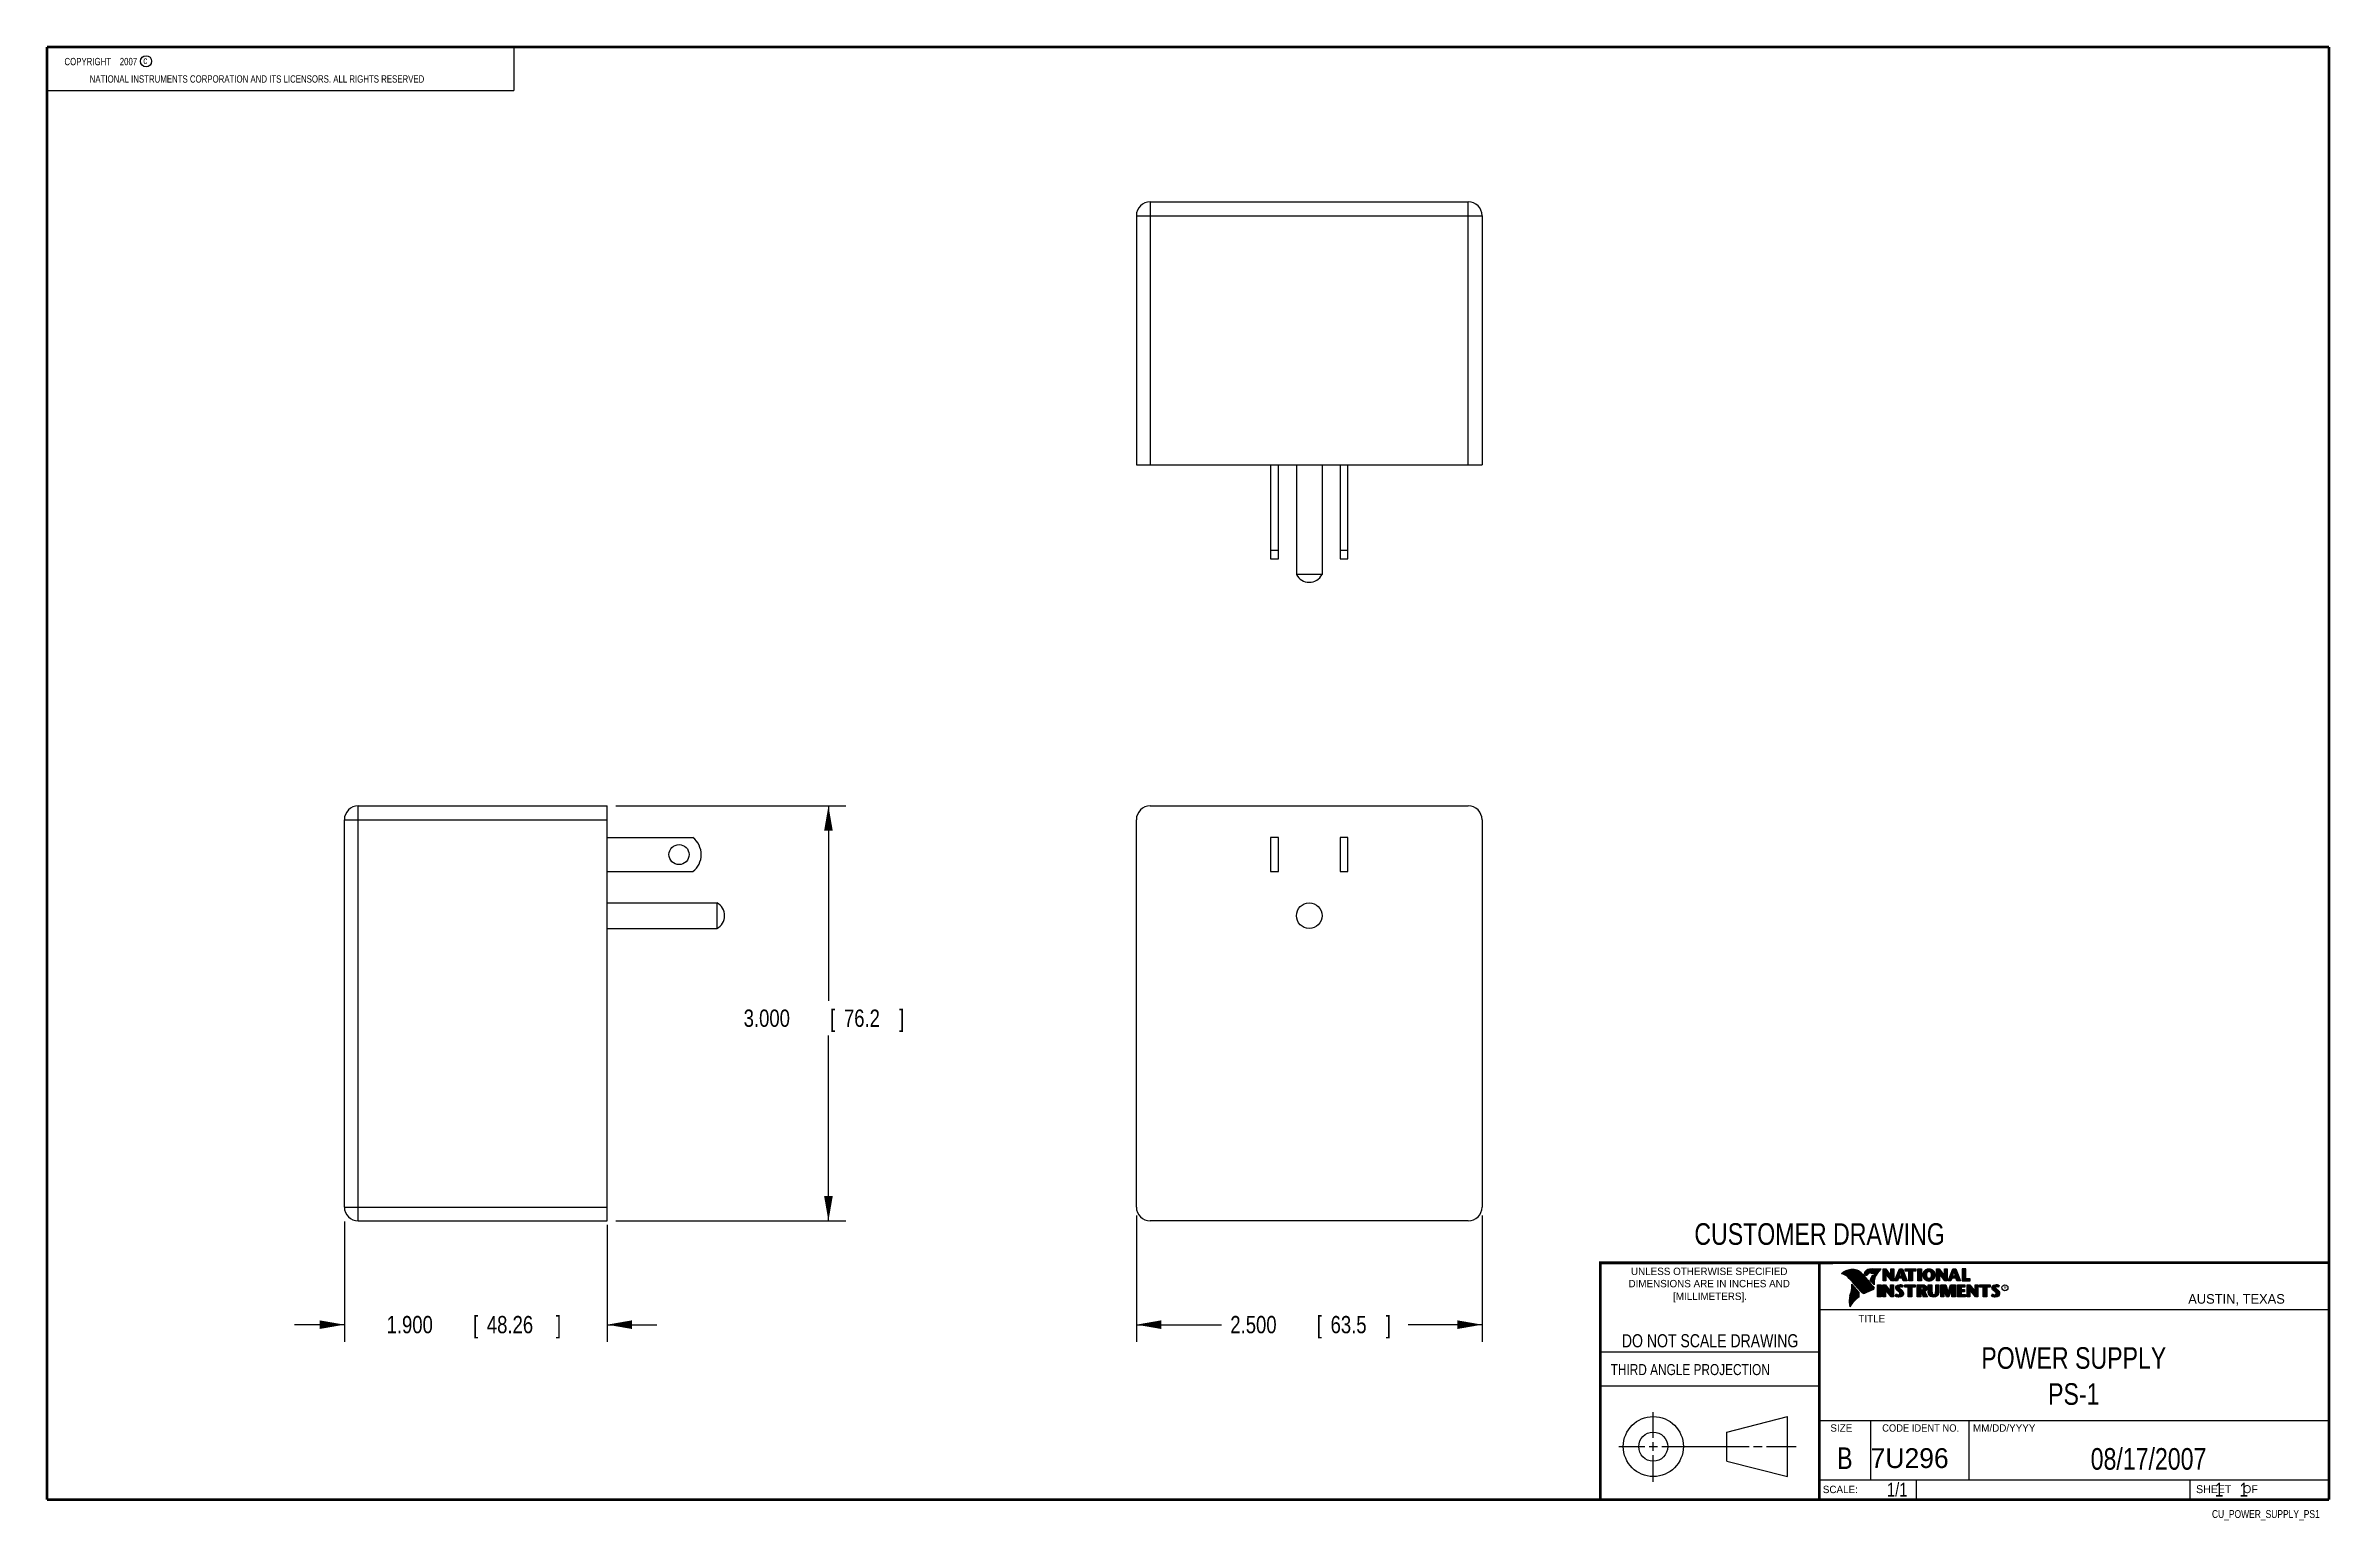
# Model space of a CAD drawing. Header units: inches. Extents: x 0.2 to 16.8, y 0.1 to 10.8.
import ezdxf
from ezdxf.enums import TextEntityAlignment as Align

# ---------------------------------------------------------------- set-up
doc = ezdxf.new("R2010")
doc.units = ezdxf.units.IN
doc.header["$LTSCALE"] = 0.935
doc.header["$MEASUREMENT"] = 0
doc.layers.get('0').update_dxf_attribs({"linetype": 'CONTINUOUS'})
doc.layers.add('DIMENSIONS', color=7, linetype='CONTINUOUS')
doc.styles.get("Standard").update_dxf_attribs({"font": 'txt', "width": 0.8})
doc.dimstyles.new('DIMSTYLE_1', dxfattribs={"dimtxt": 0.125, "dimasz": 0.18, "dimexe": 0.18, "dimexo": 0.0625, "dimgap": 0.09, "dimtad": 0, "dimtih": 1, "dimtoh": 1, "dimdec": 3, "dimzin": 4, "dimdsep": 46, "dimtxsty": 'STANDARD', "dimblk": '_FILLED', "dimblk1": '_FILLED', "dimblk2": '_FILLED', "dimcen": 0.09, "dimadec": 0, "dimazin": 0, "dimtp": 0.01, "dimtm": 0.01, "dimtfac": 1, "dimtdec": 3, "dimtofl": 0, "dimtmove": 0, "dimatfit": 3, "dimldrblk": '_FILLED', "dimfxl": 1, "dimtolj": 1, "dimtzin": 4, "dimarcsym": 0})

msp = doc.modelspace()

# ---------------------------------------------------------------- texts
at = {"color": 2, "linetype": 'CONTINUOUS', "width": 0.8}
for s, height, p in [('c', 0.053, (0.946, 10.6363)), ('NATIONAL INSTRUMENTS CORPORATION AND ITS LICENSORS. ALL RIGHTS RESERVED', 0.053, (0.5583, 10.5016)), ('THIRD ANGLE PROJECTION', 0.08, (11.5564, 1.1584))]:
    msp.add_text(s, height=height, dxfattribs=at).set_placement(p)
at = {"color": 7, "linetype": 'CONTINUOUS', "width": 0.8}
for s, height, p in [('CUSTOMER DRAWING', 0.15625, (13.0668, 2.1001)), ('DO NOT SCALE DRAWING', 0.095, (12.2754, 1.3592)), ('B', 0.1562, (13.2497, 0.4798))]:
    msp.add_text(s, height=height, dxfattribs=at).set_placement(p, align=Align.CENTER)
at = {"color": 2, "linetype": 'CONTINUOUS'}
for s, p in [('DIMENSIONS ARE IN INCHES AND', (12.2688, 1.7933)), ('UNLESS OTHERWISE SPECIFIED', (12.2688, 1.8819)), ('[MILLIMETERS].', (12.2746, 1.7015))]:
    msp.add_text(s, height=0.053254, dxfattribs=at).set_placement(p, align=Align.CENTER)
for s, height, p in [('R', 0.0217, (14.3971, 1.7782)), ('AUSTIN, TEXAS', 0.069617, (15.7327, 1.6745)), ('TITLE', 0.05325, (13.3474, 1.5397)), ('SIZE', 0.05325, (13.1451, 0.7494)), ('MM/DD/YYYY', 0.05325, (14.1765, 0.7494)), ('SCALE:', 0.05325, (13.0904, 0.3053)), ('SHEET    OF', 0.057262, (15.7892, 0.3052))]:
    msp.add_text(s, height=height, dxfattribs=at).set_placement(p)
at = {"color": 2, "linetype": 'CONTINUOUS', "width": 0.95}
msp.add_text('CODE IDENT NO.', height=0.053254, dxfattribs=at).set_placement((13.7978, 0.7494), align=Align.CENTER)
at = {"color": 7, "linetype": 'CONTINUOUS'}
msp.add_text('7U296', height=0.14316, dxfattribs=at).set_placement((13.4363, 0.4866))
at = {"color": 7, "linetype": 'CONTINUOUS', "width": 0.8}
msp.add_text('1/1', height=0.1, dxfattribs=at).set_placement((13.7025, 0.2805), align=Align.RIGHT)
at = {"color": 2, "linetype": 'CONTINUOUS', "width": 0.8}
msp.add_text('CU_POWER_SUPPLY_PS1', height=0.057262, dxfattribs=at).set_placement((16.6837, 0.1254), align=Align.RIGHT)
at = {"color": 2, "linetype": 'CONTINUOUS', "insert": (0.3125, 10.6805), "char_height": 0.053, "width": 0.8904, "attachment_point": 1}
msp.add_mtext('    COPYRIGHT    2007', dxfattribs=at)
at = {"color": 7, "linetype": 'CONTINUOUS'}
for s, insert, char_height, width, attachment_point in [('POWER SUPPLY\\PPS-1', (14.9051, 1.3603), 0.15625, 1.5, 2), ('08/17/2007 ', (15.4455, 0.6307), 0.15625, 1.375, 2), ('    1    1', (15.8075, 0.3805), 0.1, 0.8, 1)]:
    msp.add_mtext(s, dxfattribs=dict(at, insert=insert, char_height=char_height, width=width, attachment_point=attachment_point))

# ---------------------------------------------------------------- blocks, each defined once
blk = doc.blocks.new('_FILLED')
at = {"color": 0, "linetype": 'BYBLOCK'}
blk.add_solid([(0, 0), (-1, 0.174), (-1, -0.174)], dxfattribs=at)
blk = doc.blocks.new('*D0')
at = {"layer": 'DIMENSIONS', "color": 2, "linetype": 'CONTINUOUS'}
for p, q in [((4.362, 5.273), (6.025, 5.273)), ((5.9, 5.273), (5.9, 3.863)), ((5.9, 2.273), (5.9, 3.613)), ((4.362, 2.273), (6.025, 2.273))]:
    blk.add_line(p, q, dxfattribs=at)
at = {"layer": 'DIMENSIONS', "color": 2, "linetype": 'CONTINUOUS', "xscale": 0.18, "yscale": 0.18, "zscale": 0.18}
for p, rotation in [((5.9, 5.273), 90), ((5.9, 2.273), 270)]:
    blk.add_blockref('_FILLED', p, dxfattribs=dict(at, rotation=rotation))
at = {"layer": 'DIMENSIONS', "color": 2, "linetype": 'CONTINUOUS', "width": 0.8}
for s, p in [('3.000', (5.287, 3.676)), ('[', (5.912, 3.676)), ('76.2', (6.012, 3.676)), (']', (6.412, 3.676))]:
    blk.add_text(s, height=0.125, dxfattribs=at).set_placement(p)
blk = doc.blocks.new('*D1')
at = {"layer": 'DIMENSIONS', "color": 2, "linetype": 'CONTINUOUS'}
for p, q in [((2.4, 2.27), (2.4, 1.398)), ((4.3, 2.244), (4.3, 1.398)), ((2.4, 1.523), (2.04, 1.523)), ((4.3, 1.523), (4.66, 1.523))]:
    blk.add_line(p, q, dxfattribs=at)
at = {"layer": 'DIMENSIONS', "color": 2, "linetype": 'CONTINUOUS', "xscale": 0.18, "yscale": 0.18, "zscale": 0.18}
blk.add_blockref('_FILLED', (2.4, 1.523), dxfattribs=at)
at = {"layer": 'DIMENSIONS', "color": 2, "linetype": 'CONTINUOUS', "xscale": 0.18, "yscale": 0.18, "zscale": 0.18, "rotation": 180}
blk.add_blockref('_FILLED', (4.3, 1.523), dxfattribs=at)
at = {"layer": 'DIMENSIONS', "color": 2, "linetype": 'CONTINUOUS', "width": 0.8}
for s, p in [('1.900', (2.705, 1.461)), ('[', (3.33, 1.461)), ('48.26', (3.43, 1.461)), (']', (3.93, 1.461))]:
    blk.add_text(s, height=0.125, dxfattribs=at).set_placement(p)
blk = doc.blocks.new('*D2')
at = {"layer": 'DIMENSIONS', "color": 2, "linetype": 'CONTINUOUS'}
for p, q in [((8.127, 2.311), (8.127, 1.398)), ((10.627, 2.311), (10.627, 1.398)), ((8.127, 1.523), (8.743, 1.523)), ((10.627, 1.523), (10.093, 1.523))]:
    blk.add_line(p, q, dxfattribs=at)
at = {"layer": 'DIMENSIONS', "color": 2, "linetype": 'CONTINUOUS', "xscale": 0.18, "yscale": 0.18, "zscale": 0.18, "rotation": 180}
blk.add_blockref('_FILLED', (8.127, 1.523), dxfattribs=at)
at = {"layer": 'DIMENSIONS', "color": 2, "linetype": 'CONTINUOUS', "xscale": 0.18, "yscale": 0.18, "zscale": 0.18}
blk.add_blockref('_FILLED', (10.627, 1.523), dxfattribs=at)
at = {"layer": 'DIMENSIONS', "color": 2, "linetype": 'CONTINUOUS', "width": 0.8}
for s, p in [('2.500', (8.806, 1.461)), ('[', (9.431, 1.461)), ('63.5', (9.531, 1.461)), (']', (9.931, 1.461))]:
    blk.add_text(s, height=0.125, dxfattribs=at).set_placement(p)

# ---------------------------------------------------------------- dimensions: what is measured, and where the dimension line sits
at = {"layer": 'DIMENSIONS', "color": 2, "linetype": 'CONTINUOUS'}
dim = msp.add_linear_dim(base=(5.8996, 5.2731), p1=(4.3621, 2.2731), p2=(4.3621, 5.2731), angle=90, dimstyle='DIMSTYLE_1', dxfattribs=at)
dim.commit()
dim.dimension.update_dxf_attribs({"geometry": '*D0', "text_midpoint": (5.8996, 3.7384), "dimtype": 160})
for base, p1, p2, picture, middle in [((4.2996, 1.5231), (2.3996, 2.2701), (4.2996, 2.2439), '*D1', (3.367, 1.5231)), ((10.6265, 1.5231), (8.1265, 2.3106), (10.6265, 2.3106), '*D2', (9.4184, 1.5231))]:
    dim = msp.add_linear_dim(base=base, p1=p1, p2=p2, dimstyle='DIMSTYLE_1', dxfattribs=at)
    dim.commit()
    dim.dimension.update_dxf_attribs({"geometry": picture, "text_midpoint": middle, "dimtype": 160})

# ---------------------------------------------------------------- linework, layer by layer
at = {"color": 2, "linetype": 'CONTINUOUS'}
for p, q in [((0.25, 10.7586), (3.625, 10.7586)), ((0.25, 10.7586), (0.25, 10.4456)), ((3.625, 10.7586), (3.625, 10.4456)), ((0.25, 10.4456), (3.625, 10.4456)), ((13.0652, 1.9695), (16.745, 1.9695)), ((13.0652, 1.9695), (13.0652, 0.2605)), ((13.2311, 1.8934), (13.2311, 1.8949)), ((13.2347, 1.8921), (13.2347, 1.8972)), ((13.2382, 1.8907), (13.2382, 1.8994)), ((13.2418, 1.8892), (13.2418, 1.9015)), ((13.2453, 1.8876), (13.2453, 1.9035)), ((13.2489, 1.8858), (13.2489, 1.9054)), ((13.2524, 1.8839), (13.2524, 1.9069)), ((13.256, 1.8818), (13.256, 1.9084)), ((13.2596, 1.8796), (13.2596, 1.9098)), ((13.2631, 1.8772), (13.2631, 1.9111)), ((13.2667, 1.8747), (13.2667, 1.9124)), ((13.2702, 1.872), (13.2702, 1.9135)), ((13.2738, 1.869), (13.2738, 1.9146)), ((13.2773, 1.8658), (13.2773, 1.9155)), ((13.2809, 1.8624), (13.2809, 1.9164)), ((13.2844, 1.8587), (13.2844, 1.9173)), ((13.288, 1.8549), (13.288, 1.9181)), ((13.2915, 1.851), (13.2915, 1.9188)), ((13.2951, 1.8471), (13.2951, 1.9194)), ((13.2987, 1.8431), (13.2987, 1.9198)), ((13.3022, 1.8391), (13.3022, 1.92)), ((13.3058, 1.8351), (13.3058, 1.9201)), ((13.3093, 1.8311), (13.3093, 1.9201)), ((13.3129, 1.827), (13.3129, 1.9199)), ((13.3164, 1.8229), (13.3164, 1.9196)), ((13.32, 1.8188), (13.32, 1.9192)), ((13.3235, 1.8146), (13.3235, 1.9186)), ((13.3271, 1.8104), (13.3271, 1.9179)), ((13.3306, 1.8062), (13.3306, 1.9172)), ((13.3342, 1.802), (13.3342, 1.9163)), ((13.3378, 1.7978), (13.3378, 1.9151)), ((13.3413, 1.7937), (13.3413, 1.9138)), ((13.3449, 1.7897), (13.3449, 1.9122)), ((13.3484, 1.7856), (13.3484, 1.9103)), ((13.352, 1.7817), (13.352, 1.9081)), ((13.3555, 1.7778), (13.3555, 1.9055)), ((13.3591, 1.7739), (13.3591, 1.9026)), ((13.3626, 1.7701), (13.3626, 1.8991)), ((13.3662, 1.7663), (13.3662, 1.8952)), ((13.3697, 1.7625), (13.3697, 1.8915)), ((13.3733, 1.7588), (13.3733, 1.8878)), ((13.3769, 1.7556), (13.3769, 1.8841)), ((13.3804, 1.7529), (13.3804, 1.8803)), ((13.384, 1.7512), (13.384, 1.8766)), ((13.3875, 1.7509), (13.3875, 1.8728)), ((13.4022, 1.878), (13.3901, 1.8922)), ((13.3911, 1.7518), (13.3911, 1.8691)), ((13.4029, 1.881), (13.3927, 1.893)), ((13.3946, 1.8908), (13.3946, 1.8999)), ((13.3946, 1.7533), (13.3946, 1.8653)), ((13.3982, 1.8866), (13.3982, 1.9062)), ((13.3982, 1.7548), (13.3982, 1.8615)), ((13.4017, 1.8824), (13.4017, 1.9101)), ((13.4017, 1.7563), (13.4017, 1.8574)), ((13.4053, 1.8823), (13.4053, 1.9129)), ((13.4053, 1.7578), (13.4053, 1.8531)), ((13.4088, 1.8844), (13.4088, 1.915)), ((13.4088, 1.7593), (13.4088, 1.8488)), ((13.4124, 1.887), (13.4124, 1.9167)), ((13.4124, 1.7609), (13.4124, 1.8445)), ((13.4159, 1.89), (13.4159, 1.9182)), ((13.4159, 1.7625), (13.4159, 1.8402)), ((13.4195, 1.8937), (13.4195, 1.9193)), ((13.4195, 1.7641), (13.4195, 1.8359)), ((13.4231, 1.8964), (13.4231, 1.9203)), ((13.4231, 1.7657), (13.4231, 1.8316)), ((13.4266, 1.8982), (13.4266, 1.9209)), ((13.4266, 1.7674), (13.4266, 1.8273)), ((13.4302, 1.8995), (13.4302, 1.9214)), ((13.4302, 1.7691), (13.4302, 1.823)), ((13.4414, 1.8328), (13.4319, 1.8437)), ((13.4337, 1.8997), (13.4337, 1.922)), ((13.4337, 1.7708), (13.4337, 1.8187)), ((13.4433, 1.8344), (13.4349, 1.844)), ((13.4373, 1.8991), (13.4373, 1.9224)), ((13.4373, 1.8413), (13.4373, 1.8491)), ((13.4408, 1.898), (13.4408, 1.9228)), ((13.4408, 1.8372), (13.4408, 1.8572)), ((13.4444, 1.8972), (13.4444, 1.9231)), ((13.4444, 1.8331), (13.4444, 1.8665)), ((13.4479, 1.8969), (13.4479, 1.9234)), ((13.4479, 1.8288), (13.4479, 1.873)), ((13.4515, 1.8966), (13.4515, 1.9236)), ((13.4515, 1.8247), (13.4515, 1.8764)), ((13.4529, 1.9261), (13.5132, 1.9271)), ((13.453, 1.9236), (13.5067, 1.9245)), ((13.455, 1.8965), (13.455, 1.9237)), ((13.455, 1.8207), (13.455, 1.878)), ((13.4586, 1.8964), (13.4586, 1.9237)), ((13.4586, 1.8303), (13.4586, 1.879)), ((13.4622, 1.8957), (13.4622, 1.9238)), ((13.4622, 1.8535), (13.4622, 1.8795)), ((13.4657, 1.8935), (13.4657, 1.9238)), ((13.4657, 1.8636), (13.4657, 1.8798)), ((13.4693, 1.872), (13.4693, 1.9239)), ((13.4728, 1.8794), (13.4728, 1.9239)), ((13.4764, 1.8859), (13.4764, 1.924)), ((13.4799, 1.8919), (13.4799, 1.924)), ((13.4835, 1.8973), (13.4835, 1.9241)), ((13.487, 1.9023), (13.487, 1.9242)), ((13.4906, 1.9069), (13.4906, 1.9242)), ((13.4941, 1.9112), (13.4941, 1.9243)), ((13.4977, 1.9153), (13.4977, 1.9243)), ((13.5013, 1.9191), (13.5013, 1.9244)), ((13.5261, 1.9263), (13.5451, 1.9263)), ((13.5261, 1.839), (13.5261, 1.9263)), ((13.5466, 1.839), (13.5261, 1.839)), ((13.5286, 1.9237), (13.5439, 1.9237)), ((13.5286, 1.8415), (13.5286, 1.9237)), ((13.5441, 1.8415), (13.5286, 1.8415)), ((13.5332, 1.8415), (13.5332, 1.9237)), ((13.5367, 1.8415), (13.5367, 1.9237)), ((13.5402, 1.8415), (13.5402, 1.9237)), ((13.5441, 1.8976), (13.5437, 1.9237)), ((13.5439, 1.9237), (13.5854, 1.869)), ((13.5873, 1.8415), (13.5441, 1.8976)), ((13.5441, 1.8976), (13.5441, 1.8415)), ((13.5451, 1.9263), (13.5829, 1.8765)), ((13.586, 1.839), (13.5466, 1.8902)), ((13.5466, 1.8902), (13.5466, 1.839)), ((13.5471, 1.8936), (13.5471, 1.9194)), ((13.5506, 1.8891), (13.5506, 1.9149)), ((13.5541, 1.8846), (13.5541, 1.9103)), ((13.5576, 1.8801), (13.5576, 1.9057)), ((13.561, 1.8756), (13.561, 1.9011)), ((13.5645, 1.8711), (13.5645, 1.8965)), ((13.568, 1.8665), (13.568, 1.8919)), ((13.5715, 1.862), (13.5715, 1.8874)), ((13.575, 1.8575), (13.575, 1.8828)), ((13.5784, 1.853), (13.5784, 1.8782)), ((13.5819, 1.8485), (13.5819, 1.8736)), ((13.5829, 1.9263), (13.6036, 1.9263)), ((13.5829, 1.8765), (13.5829, 1.9263)), ((13.5854, 1.9237), (13.6011, 1.9237)), ((13.5854, 1.869), (13.5854, 1.9237)), ((13.5854, 1.844), (13.5854, 1.869)), ((13.6036, 1.839), (13.586, 1.839)), ((13.6011, 1.8415), (13.5873, 1.8415)), ((13.5889, 1.8415), (13.5889, 1.9237)), ((13.5923, 1.8415), (13.5923, 1.9237)), ((13.5958, 1.8415), (13.5958, 1.9237)), ((13.5993, 1.8415), (13.5993, 1.9237)), ((13.6011, 1.9237), (13.6011, 1.8415)), ((13.6036, 1.9263), (13.6036, 1.839)), ((13.6088, 1.839), (13.6444, 1.9262)), ((13.6294, 1.839), (13.6088, 1.839)), ((13.6125, 1.8415), (13.6461, 1.9237)), ((13.6277, 1.8415), (13.6125, 1.8415)), ((13.6167, 1.8415), (13.6167, 1.8516)), ((13.6201, 1.8415), (13.6201, 1.8601)), ((13.6236, 1.8415), (13.6236, 1.8686)), ((13.6271, 1.8415), (13.6271, 1.8771)), ((13.6361, 1.8623), (13.6277, 1.8415)), ((13.6378, 1.8598), (13.6294, 1.839)), ((13.6306, 1.8486), (13.6306, 1.8857)), ((13.634, 1.8573), (13.634, 1.8942)), ((13.6665, 1.8623), (13.6361, 1.8623)), ((13.6375, 1.8623), (13.6375, 1.9027)), ((13.6647, 1.8598), (13.6378, 1.8598)), ((13.6388, 1.8711), (13.65, 1.9073)), ((13.6639, 1.8711), (13.6388, 1.8711)), ((13.641, 1.8781), (13.641, 1.9112)), ((13.641, 1.8623), (13.641, 1.8711)), ((13.6423, 1.8736), (13.6519, 1.9048)), ((13.6606, 1.8736), (13.6423, 1.8736)), ((13.6444, 1.9262), (13.6664, 1.9262)), ((13.6445, 1.8893), (13.6445, 1.9197)), ((13.6445, 1.8623), (13.6445, 1.8711)), ((13.6461, 1.9237), (13.6647, 1.9237)), ((13.6479, 1.9006), (13.6479, 1.9237)), ((13.6479, 1.8623), (13.6479, 1.8711)), ((13.65, 1.9073), (13.6541, 1.9073)), ((13.6514, 1.9073), (13.6514, 1.9237)), ((13.6514, 1.8623), (13.6514, 1.8711)), ((13.6519, 1.9048), (13.6521, 1.9048)), ((13.6521, 1.9048), (13.6606, 1.8736)), ((13.6541, 1.9073), (13.6639, 1.8711)), ((13.6549, 1.9043), (13.6549, 1.9237)), ((13.6549, 1.8623), (13.6549, 1.8711)), ((13.6584, 1.8915), (13.6584, 1.9237)), ((13.6584, 1.8623), (13.6584, 1.8711)), ((13.6618, 1.8787), (13.6618, 1.9237)), ((13.6618, 1.8623), (13.6618, 1.8711)), ((13.6647, 1.9237), (13.6959, 1.8415)), ((13.6717, 1.839), (13.6647, 1.8598)), ((13.6653, 1.8623), (13.6653, 1.922)), ((13.6664, 1.9262), (13.6995, 1.839)), ((13.6735, 1.8415), (13.6665, 1.8623)), ((13.6688, 1.8555), (13.6688, 1.9128)), ((13.6995, 1.839), (13.6717, 1.839)), ((13.6723, 1.8452), (13.6723, 1.9037)), ((13.6959, 1.8415), (13.6735, 1.8415)), ((13.6757, 1.8415), (13.6757, 1.8945)), ((13.6792, 1.8415), (13.6792, 1.8854)), ((13.6827, 1.8415), (13.6827, 1.8762)), ((13.6862, 1.8415), (13.6862, 1.8671)), ((13.6866, 1.9262), (13.7634, 1.9262)), ((13.6866, 1.9099), (13.6866, 1.9262)), ((13.7118, 1.9099), (13.6866, 1.9099)), ((13.6891, 1.9237), (13.7609, 1.9237)), ((13.6891, 1.9125), (13.6891, 1.9237)), ((13.7143, 1.9125), (13.6891, 1.9125)), ((13.6896, 1.8415), (13.6896, 1.8579)), ((13.6931, 1.9125), (13.6931, 1.9237)), ((13.6931, 1.8415), (13.6931, 1.8488)), ((13.6966, 1.9125), (13.6966, 1.9237)), ((13.7001, 1.9125), (13.7001, 1.9237)), ((13.7035, 1.9125), (13.7035, 1.9237)), ((13.707, 1.9125), (13.707, 1.9237)), ((13.7105, 1.9125), (13.7105, 1.9237)), ((13.7118, 1.839), (13.7118, 1.9099)), ((13.7382, 1.839), (13.7118, 1.839)), ((13.7143, 1.9125), (13.714, 1.9237)), ((13.7143, 1.8415), (13.7143, 1.9125)), ((13.7357, 1.8415), (13.7143, 1.8415)), ((13.7174, 1.8415), (13.7174, 1.9237)), ((13.7209, 1.8415), (13.7209, 1.9237)), ((13.7244, 1.8415), (13.7244, 1.9237)), ((13.7279, 1.8415), (13.7279, 1.9237)), ((13.7313, 1.8415), (13.7313, 1.9237)), ((13.7357, 1.9125), (13.7348, 1.9237)), ((13.7609, 1.9125), (13.7357, 1.9125)), ((13.7357, 1.9125), (13.7357, 1.8415)), ((13.7634, 1.9099), (13.7382, 1.9099)), ((13.7382, 1.9099), (13.7382, 1.839)), ((13.7383, 1.9125), (13.7383, 1.9237)), ((13.7418, 1.9125), (13.7418, 1.9237)), ((13.7452, 1.9125), (13.7452, 1.9237)), ((13.7487, 1.9125), (13.7487, 1.9237)), ((13.7522, 1.9125), (13.7522, 1.9237)), ((13.7557, 1.9125), (13.7557, 1.9237)), ((13.7591, 1.9125), (13.7591, 1.9237)), ((13.7609, 1.9237), (13.7609, 1.9125)), ((13.7634, 1.9262), (13.7634, 1.9099)), ((13.7768, 1.9262), (13.8031, 1.9262)), ((13.7768, 1.839), (13.7768, 1.9262)), ((13.8031, 1.839), (13.7768, 1.839)), ((13.7794, 1.9237), (13.8006, 1.9237)), ((13.7794, 1.8415), (13.7794, 1.9237)), ((13.8006, 1.8415), (13.7794, 1.8415)), ((13.7835, 1.8415), (13.7835, 1.9237)), ((13.787, 1.8415), (13.787, 1.9237)), ((13.7904, 1.8415), (13.7904, 1.9237)), ((13.7939, 1.8415), (13.7939, 1.9237)), ((13.7974, 1.8415), (13.7974, 1.9237)), ((13.8006, 1.9237), (13.8006, 1.8415)), ((13.8031, 1.9262), (13.8031, 1.839)), ((13.8154, 1.8853), (13.8155, 1.8871)), ((13.8154, 1.8834), (13.8154, 1.8853)), ((13.8154, 1.8816), (13.8154, 1.8834)), ((13.8155, 1.8797), (13.8154, 1.8816)), ((13.8155, 1.8871), (13.8157, 1.8889)), ((13.8157, 1.8779), (13.8155, 1.8797)), ((13.8157, 1.8889), (13.8159, 1.8907)), ((13.8159, 1.876), (13.8157, 1.8779)), ((13.8159, 1.8907), (13.8161, 1.8924)), ((13.8162, 1.8742), (13.8159, 1.876)), ((13.8161, 1.8924), (13.8165, 1.8941)), ((13.8166, 1.8724), (13.8162, 1.8742)), ((13.8165, 1.8941), (13.8169, 1.8958)), ((13.817, 1.8706), (13.8166, 1.8724)), ((13.8169, 1.8958), (13.8174, 1.8975)), ((13.8174, 1.8689), (13.817, 1.8706)), ((13.8174, 1.8975), (13.8179, 1.8991)), ((13.8179, 1.8672), (13.8174, 1.8689)), ((13.8179, 1.8991), (13.8185, 1.9006)), ((13.8179, 1.8852), (13.818, 1.8869)), ((13.8179, 1.8834), (13.8179, 1.8852)), ((13.818, 1.8817), (13.8179, 1.8834)), ((13.8185, 1.8655), (13.8179, 1.8672)), ((13.818, 1.8869), (13.8182, 1.8886)), ((13.8181, 1.8799), (13.818, 1.8817)), ((13.8182, 1.8781), (13.8181, 1.8799)), ((13.8182, 1.8886), (13.8184, 1.8903)), ((13.8184, 1.8764), (13.8182, 1.8781)), ((13.8184, 1.8903), (13.8186, 1.892)), ((13.8187, 1.8746), (13.8184, 1.8764)), ((13.8185, 1.9006), (13.8191, 1.9021)), ((13.8191, 1.8639), (13.8185, 1.8655)), ((13.8186, 1.892), (13.819, 1.8936)), ((13.8191, 1.8729), (13.8187, 1.8746)), ((13.819, 1.8936), (13.8193, 1.8952)), ((13.8191, 1.9021), (13.8198, 1.9036)), ((13.8194, 1.8712), (13.8191, 1.8729)), ((13.8198, 1.8623), (13.8191, 1.8639)), ((13.8193, 1.8952), (13.8198, 1.8967)), ((13.8199, 1.8696), (13.8194, 1.8712)), ((13.8198, 1.9036), (13.8206, 1.9051)), ((13.8198, 1.8967), (13.8203, 1.8982)), ((13.8205, 1.8607), (13.8198, 1.8623)), ((13.8204, 1.8679), (13.8199, 1.8696)), ((13.8203, 1.8982), (13.8208, 1.8997)), ((13.8209, 1.8664), (13.8204, 1.8679)), ((13.8213, 1.8592), (13.8205, 1.8607)), ((13.8206, 1.9051), (13.8214, 1.9065)), ((13.8208, 1.8997), (13.8214, 1.9011)), ((13.8209, 1.8664), (13.8208, 1.8997)), ((13.8215, 1.8648), (13.8209, 1.8664)), ((13.8221, 1.8578), (13.8213, 1.8592)), ((13.8214, 1.9065), (13.8223, 1.9079)), ((13.8214, 1.9011), (13.8221, 1.9025)), ((13.8221, 1.8633), (13.8215, 1.8648)), ((13.8221, 1.9025), (13.8228, 1.9038)), ((13.8228, 1.8619), (13.8221, 1.8633)), ((13.823, 1.8563), (13.8221, 1.8578)), ((13.8223, 1.9079), (13.8232, 1.9092)), ((13.8228, 1.9038), (13.8236, 1.9052)), ((13.8235, 1.8604), (13.8228, 1.8619)), ((13.8239, 1.855), (13.823, 1.8563)), ((13.8232, 1.9092), (13.8243, 1.9106)), ((13.8243, 1.8591), (13.8235, 1.8604)), ((13.8236, 1.9052), (13.8244, 1.9065)), ((13.8249, 1.8536), (13.8239, 1.855)), ((13.8243, 1.9106), (13.8253, 1.9119)), ((13.8243, 1.8591), (13.8244, 1.9065)), ((13.8251, 1.8577), (13.8243, 1.8591)), ((13.8244, 1.9065), (13.8253, 1.9077)), ((13.826, 1.8523), (13.8249, 1.8536)), ((13.826, 1.8564), (13.8251, 1.8577)), ((13.8253, 1.9119), (13.8265, 1.9132)), ((13.8253, 1.9077), (13.8262, 1.909)), ((13.8269, 1.8552), (13.826, 1.8564)), ((13.8271, 1.8511), (13.826, 1.8523)), ((13.8262, 1.909), (13.8273, 1.9102)), ((13.8265, 1.9132), (13.8276, 1.9144)), ((13.8279, 1.854), (13.8269, 1.8552)), ((13.8282, 1.8499), (13.8271, 1.8511)), ((13.8273, 1.9102), (13.8283, 1.9114)), ((13.8276, 1.9144), (13.8288, 1.9156)), ((13.8279, 1.854), (13.8283, 1.9114)), ((13.8289, 1.8528), (13.8279, 1.854)), ((13.8294, 1.8487), (13.8282, 1.8499)), ((13.8283, 1.9114), (13.8294, 1.9126)), ((13.8288, 1.9156), (13.8301, 1.9167)), ((13.83, 1.8517), (13.8289, 1.8528)), ((13.8294, 1.9126), (13.8306, 1.9137)), ((13.8306, 1.8476), (13.8294, 1.8487)), ((13.8311, 1.8506), (13.83, 1.8517)), ((13.8301, 1.9167), (13.8314, 1.9178)), ((13.8306, 1.9137), (13.8318, 1.9148)), ((13.8319, 1.8466), (13.8306, 1.8476)), ((13.8311, 1.8506), (13.8318, 1.9148)), ((13.8323, 1.8496), (13.8311, 1.8506)), ((13.8314, 1.9178), (13.8327, 1.9188)), ((13.8318, 1.9148), (13.833, 1.9158)), ((13.8332, 1.8456), (13.8319, 1.8466)), ((13.8335, 1.8486), (13.8323, 1.8496)), ((13.8327, 1.9188), (13.834, 1.9198)), ((13.833, 1.9158), (13.8342, 1.9168)), ((13.8346, 1.8447), (13.8332, 1.8456)), ((13.8347, 1.8477), (13.8335, 1.8486)), ((13.834, 1.9198), (13.8354, 1.9207)), ((13.8342, 1.9168), (13.8355, 1.9177)), ((13.836, 1.8438), (13.8346, 1.8447)), ((13.8347, 1.8477), (13.8355, 1.9177)), ((13.836, 1.8468), (13.8347, 1.8477)), ((13.8354, 1.9207), (13.8368, 1.9215)), ((13.8355, 1.9177), (13.8368, 1.9185)), ((13.8373, 1.846), (13.836, 1.8468)), ((13.8374, 1.843), (13.836, 1.8438)), ((13.8368, 1.9215), (13.8382, 1.9223)), ((13.8368, 1.9185), (13.8381, 1.9193)), ((13.8386, 1.8452), (13.8373, 1.846)), ((13.839, 1.8423), (13.8374, 1.843)), ((13.8381, 1.9193), (13.8394, 1.92)), ((13.8386, 1.8452), (13.8381, 1.9193)), ((13.8382, 1.9223), (13.8397, 1.923)), ((13.84, 1.8445), (13.8386, 1.8452)), ((13.8405, 1.8416), (13.839, 1.8423)), ((13.8394, 1.92), (13.8408, 1.9207)), ((13.8397, 1.923), (13.8412, 1.9237)), ((13.8397, 1.8857), (13.8398, 1.8868)), ((13.8397, 1.8845), (13.8397, 1.8857)), ((13.8397, 1.8833), (13.8397, 1.8845)), ((13.8397, 1.8821), (13.8397, 1.8833)), ((13.8397, 1.8809), (13.8397, 1.8821)), ((13.8398, 1.8796), (13.8397, 1.8809)), ((13.8398, 1.8868), (13.8399, 1.888)), ((13.8399, 1.8784), (13.8398, 1.8796)), ((13.8399, 1.888), (13.84, 1.8891)), ((13.84, 1.8773), (13.8399, 1.8784)), ((13.84, 1.8891), (13.8401, 1.8902)), ((13.8401, 1.8761), (13.84, 1.8773)), ((13.8415, 1.8439), (13.84, 1.8445)), ((13.8401, 1.8902), (13.8402, 1.8913)), ((13.8402, 1.8749), (13.8401, 1.8761)), ((13.8402, 1.8913), (13.8403, 1.8924)), ((13.8404, 1.8738), (13.8402, 1.8749)), ((13.8403, 1.8924), (13.8405, 1.8934)), ((13.8405, 1.8727), (13.8404, 1.8738)), ((13.8405, 1.8934), (13.8407, 1.8944)), ((13.8407, 1.8716), (13.8405, 1.8727)), ((13.8421, 1.8409), (13.8405, 1.8416)), ((13.8407, 1.8944), (13.8409, 1.8954)), ((13.841, 1.8706), (13.8407, 1.8716)), ((13.8408, 1.9207), (13.8422, 1.9213)), ((13.8409, 1.8954), (13.8411, 1.8963)), ((13.8412, 1.8696), (13.841, 1.8706)), ((13.8411, 1.8963), (13.8414, 1.8972)), ((13.8412, 1.9237), (13.8427, 1.9243)), ((13.8414, 1.8686), (13.8412, 1.8696)), ((13.8414, 1.8972), (13.8416, 1.8981)), ((13.8417, 1.8677), (13.8414, 1.8686)), ((13.8415, 1.8439), (13.8417, 1.8678)), ((13.843, 1.8433), (13.8415, 1.8439)), ((13.8416, 1.8981), (13.8419, 1.899)), ((13.842, 1.8667), (13.8417, 1.8677)), ((13.8419, 1.899), (13.8422, 1.8999)), ((13.842, 1.8991), (13.8422, 1.9213)), ((13.8423, 1.8658), (13.842, 1.8667)), ((13.8438, 1.8404), (13.8421, 1.8409)), ((13.8422, 1.9213), (13.8436, 1.9219)), ((13.8422, 1.8999), (13.8426, 1.9007)), ((13.8422, 1.8844), (13.8423, 1.8856)), ((13.8422, 1.8833), (13.8422, 1.8844)), ((13.8422, 1.8821), (13.8422, 1.8833)), ((13.8423, 1.8809), (13.8422, 1.8821)), ((13.8423, 1.8867), (13.8424, 1.8878)), ((13.8423, 1.8856), (13.8423, 1.8867)), ((13.8423, 1.8798), (13.8423, 1.8809)), ((13.8424, 1.8786), (13.8423, 1.8798)), ((13.8427, 1.865), (13.8423, 1.8658)), ((13.8424, 1.8878), (13.8425, 1.8889)), ((13.8425, 1.8775), (13.8424, 1.8786)), ((13.8425, 1.8889), (13.8426, 1.89)), ((13.8426, 1.8764), (13.8425, 1.8775)), ((13.8426, 1.9007), (13.843, 1.9016)), ((13.8426, 1.89), (13.8427, 1.891)), ((13.8427, 1.8753), (13.8426, 1.8764)), ((13.8427, 1.9243), (13.8443, 1.9248)), ((13.8427, 1.891), (13.8428, 1.892)), ((13.8429, 1.8742), (13.8427, 1.8753)), ((13.8431, 1.8641), (13.8427, 1.865)), ((13.8428, 1.892), (13.843, 1.893)), ((13.843, 1.8731), (13.8429, 1.8742)), ((13.843, 1.9016), (13.8434, 1.9024)), ((13.843, 1.893), (13.8432, 1.8939)), ((13.8432, 1.8721), (13.843, 1.8731)), ((13.8445, 1.8428), (13.843, 1.8433)), ((13.8434, 1.8633), (13.8431, 1.8641)), ((13.8432, 1.8939), (13.8434, 1.8948)), ((13.8434, 1.8712), (13.8432, 1.8721)), ((13.8434, 1.9024), (13.8438, 1.9032)), ((13.8434, 1.8948), (13.8436, 1.8957)), ((13.8436, 1.8702), (13.8434, 1.8712)), ((13.8439, 1.8625), (13.8434, 1.8633)), ((13.8436, 1.9219), (13.8451, 1.9224)), ((13.8436, 1.8957), (13.8438, 1.8965)), ((13.8439, 1.8693), (13.8436, 1.8702)), ((13.8438, 1.9032), (13.8443, 1.904)), ((13.8438, 1.8965), (13.844, 1.8974)), ((13.8455, 1.8399), (13.8438, 1.8404)), ((13.8441, 1.8684), (13.8439, 1.8693)), ((13.8443, 1.8617), (13.8439, 1.8625)), ((13.844, 1.8974), (13.8443, 1.8982)), ((13.8444, 1.8676), (13.8441, 1.8684)), ((13.8443, 1.9248), (13.8459, 1.9253)), ((13.8443, 1.904), (13.8447, 1.9047)), ((13.8443, 1.8982), (13.8446, 1.899)), ((13.8448, 1.8609), (13.8443, 1.8617)), ((13.8447, 1.8667), (13.8444, 1.8676)), ((13.8462, 1.8423), (13.8445, 1.8428)), ((13.8446, 1.899), (13.8449, 1.8997)), ((13.8447, 1.9047), (13.8453, 1.9055)), ((13.845, 1.8659), (13.8447, 1.8667)), ((13.8453, 1.8602), (13.8448, 1.8609)), ((13.8449, 1.8997), (13.8453, 1.9005)), ((13.8454, 1.8651), (13.845, 1.8659)), ((13.8451, 1.9224), (13.8466, 1.9229)), ((13.8453, 1.9055), (13.8451, 1.9224)), ((13.8453, 1.9055), (13.8458, 1.9062)), ((13.8453, 1.9005), (13.8456, 1.9012)), ((13.8458, 1.8595), (13.8453, 1.8602)), ((13.8457, 1.8644), (13.8454, 1.8651)), ((13.8473, 1.8395), (13.8455, 1.8399)), ((13.8456, 1.9012), (13.846, 1.902)), ((13.8461, 1.8637), (13.8457, 1.8644)), ((13.8458, 1.9062), (13.8464, 1.9068)), ((13.8464, 1.8588), (13.8458, 1.8595)), ((13.846, 1.8424), (13.8458, 1.8595)), ((13.8459, 1.9253), (13.8476, 1.9257)), ((13.846, 1.902), (13.8464, 1.9027)), ((13.8465, 1.863), (13.8461, 1.8637)), ((13.8478, 1.8419), (13.8462, 1.8423)), ((13.8464, 1.9068), (13.847, 1.9074)), ((13.8464, 1.9027), (13.8468, 1.9033)), ((13.847, 1.8581), (13.8464, 1.8588)), ((13.8469, 1.8623), (13.8465, 1.863)), ((13.8466, 1.9229), (13.8481, 1.9233)), ((13.8468, 1.9033), (13.8473, 1.9039)), ((13.8473, 1.8617), (13.8469, 1.8623)), ((13.847, 1.9074), (13.8477, 1.908)), ((13.8477, 1.8575), (13.847, 1.8581)), ((13.8473, 1.9039), (13.8478, 1.9045)), ((13.8478, 1.8611), (13.8473, 1.8617)), ((13.8491, 1.8391), (13.8473, 1.8395)), ((13.8476, 1.9257), (13.8492, 1.9261)), ((13.8477, 1.908), (13.8483, 1.9086)), ((13.8483, 1.857), (13.8477, 1.8575)), ((13.8478, 1.9045), (13.8482, 1.9051)), ((13.8483, 1.8605), (13.8478, 1.8611)), ((13.8495, 1.8416), (13.8478, 1.8419)), ((13.8481, 1.9233), (13.8497, 1.9236)), ((13.8482, 1.9051), (13.8488, 1.9056)), ((13.8483, 1.9086), (13.849, 1.9091)), ((13.8488, 1.8599), (13.8483, 1.8605)), ((13.849, 1.8564), (13.8483, 1.857)), ((13.8488, 1.9056), (13.8493, 1.9061)), ((13.8494, 1.8594), (13.8488, 1.8599)), ((13.849, 1.9091), (13.8497, 1.9095)), ((13.8498, 1.8559), (13.849, 1.8564)), ((13.8509, 1.8388), (13.8491, 1.8391)), ((13.8492, 1.9261), (13.8509, 1.9264)), ((13.8493, 1.9061), (13.8498, 1.9065)), ((13.8499, 1.8589), (13.8494, 1.8594)), ((13.8495, 1.9094), (13.8495, 1.9236)), ((13.8495, 1.8416), (13.8495, 1.8561)), ((13.8513, 1.8413), (13.8495, 1.8416)), ((13.8497, 1.9236), (13.8513, 1.9239)), ((13.8497, 1.9095), (13.8505, 1.9099)), ((13.8498, 1.9065), (13.8504, 1.9069)), ((13.8505, 1.8555), (13.8498, 1.8559)), ((13.8505, 1.8585), (13.8499, 1.8589)), ((13.8504, 1.9069), (13.851, 1.9073)), ((13.8505, 1.9099), (13.8512, 1.9103)), ((13.8511, 1.8581), (13.8505, 1.8585)), ((13.8513, 1.8551), (13.8505, 1.8555)), ((13.8509, 1.9264), (13.8527, 1.9266)), ((13.8528, 1.8386), (13.8509, 1.8388)), ((13.851, 1.9073), (13.8516, 1.9077)), ((13.8518, 1.8577), (13.8511, 1.8581)), ((13.8512, 1.9103), (13.852, 1.9106)), ((13.8513, 1.9239), (13.853, 1.9241)), ((13.8521, 1.8547), (13.8513, 1.8551)), ((13.853, 1.8411), (13.8513, 1.8413)), ((13.8516, 1.9077), (13.8523, 1.908)), ((13.8524, 1.8574), (13.8518, 1.8577)), ((13.852, 1.9106), (13.8528, 1.9109)), ((13.853, 1.8544), (13.8521, 1.8547)), ((13.8523, 1.908), (13.8529, 1.9083)), ((13.8531, 1.8571), (13.8524, 1.8574)), ((13.8527, 1.9266), (13.8544, 1.9268)), ((13.8528, 1.9109), (13.8536, 1.9111)), ((13.8547, 1.8384), (13.8528, 1.8386)), ((13.8529, 1.9083), (13.8536, 1.9085)), ((13.853, 1.9241), (13.8546, 1.9243)), ((13.853, 1.9109), (13.853, 1.9241)), ((13.8538, 1.8542), (13.853, 1.8544)), ((13.853, 1.8411), (13.853, 1.8544)), ((13.8548, 1.841), (13.853, 1.8411)), ((13.8538, 1.8568), (13.8531, 1.8571)), ((13.8536, 1.9111), (13.8545, 1.9113)), ((13.8536, 1.9085), (13.8543, 1.9087)), ((13.8545, 1.8566), (13.8538, 1.8568)), ((13.8547, 1.854), (13.8538, 1.8542)), ((13.8543, 1.9087), (13.855, 1.9089)), ((13.8544, 1.9268), (13.8561, 1.9269)), ((13.8545, 1.9113), (13.8553, 1.9115)), ((13.8552, 1.8564), (13.8545, 1.8566)), ((13.8546, 1.9243), (13.8563, 1.9244)), ((13.8556, 1.8538), (13.8547, 1.854)), ((13.8565, 1.8384), (13.8547, 1.8384)), ((13.8566, 1.8409), (13.8548, 1.841)), ((13.855, 1.9089), (13.8557, 1.909)), ((13.8559, 1.8563), (13.8552, 1.8564)), ((13.8553, 1.9115), (13.8562, 1.9116)), ((13.8565, 1.8537), (13.8556, 1.8538)), ((13.8557, 1.909), (13.8565, 1.9091)), ((13.8567, 1.8562), (13.8559, 1.8563)), ((13.8561, 1.9269), (13.8579, 1.927)), ((13.8562, 1.9116), (13.8571, 1.9117)), ((13.8563, 1.9244), (13.8579, 1.9245)), ((13.8565, 1.9116), (13.8565, 1.9244)), ((13.8565, 1.9091), (13.8572, 1.9092)), ((13.8574, 1.8537), (13.8565, 1.8537)), ((13.8565, 1.8409), (13.8565, 1.8537)), ((13.8584, 1.8383), (13.8565, 1.8384)), ((13.8584, 1.8408), (13.8566, 1.8409)), ((13.8574, 1.8562), (13.8567, 1.8562)), ((13.8571, 1.9117), (13.858, 1.9117)), ((13.8572, 1.9092), (13.858, 1.9092)), ((13.8582, 1.8562), (13.8574, 1.8562)), ((13.8583, 1.8537), (13.8574, 1.8537)), ((13.8579, 1.927), (13.8596, 1.927)), ((13.8579, 1.9245), (13.8596, 1.9244)), ((13.858, 1.9117), (13.8589, 1.9117)), ((13.858, 1.9092), (13.8587, 1.9091)), ((13.8589, 1.8563), (13.8582, 1.8562)), ((13.8592, 1.8537), (13.8583, 1.8537)), ((13.8601, 1.8409), (13.8584, 1.8408)), ((13.8602, 1.8384), (13.8584, 1.8383)), ((13.8587, 1.9091), (13.8595, 1.9091)), ((13.8589, 1.9117), (13.8598, 1.9116)), ((13.8597, 1.8564), (13.8589, 1.8563)), ((13.8601, 1.8539), (13.8592, 1.8537)), ((13.8595, 1.9091), (13.8602, 1.909)), ((13.8596, 1.927), (13.8614, 1.9269)), ((13.8596, 1.9244), (13.8612, 1.9243)), ((13.8605, 1.8565), (13.8597, 1.8564)), ((13.8598, 1.9116), (13.8607, 1.9114)), ((13.8599, 1.8409), (13.8601, 1.8539)), ((13.861, 1.854), (13.8601, 1.8539)), ((13.8618, 1.841), (13.8601, 1.8409)), ((13.8602, 1.909), (13.861, 1.9088)), ((13.862, 1.8384), (13.8602, 1.8384)), ((13.8612, 1.8567), (13.8605, 1.8565)), ((13.8607, 1.9114), (13.8616, 1.9113)), ((13.861, 1.9114), (13.8612, 1.9243)), ((13.861, 1.9088), (13.8617, 1.9086)), ((13.8619, 1.8542), (13.861, 1.854)), ((13.8612, 1.9243), (13.8628, 1.9242)), ((13.862, 1.8569), (13.8612, 1.8567)), ((13.8614, 1.9269), (13.8631, 1.9267)), ((13.8616, 1.9113), (13.8624, 1.911)), ((13.8617, 1.9086), (13.8624, 1.9084)), ((13.8635, 1.8411), (13.8618, 1.841)), ((13.8627, 1.8545), (13.8619, 1.8542)), ((13.8627, 1.8571), (13.862, 1.8569)), ((13.8638, 1.8386), (13.862, 1.8384)), ((13.8624, 1.911), (13.8632, 1.9108)), ((13.8624, 1.9084), (13.8631, 1.9081)), ((13.8634, 1.8574), (13.8627, 1.8571)), ((13.8636, 1.8547), (13.8627, 1.8545)), ((13.8628, 1.9242), (13.8644, 1.924)), ((13.8631, 1.9267), (13.8648, 1.9265)), ((13.8631, 1.9081), (13.8638, 1.9079)), ((13.8632, 1.9108), (13.864, 1.9105)), ((13.8641, 1.8577), (13.8634, 1.8574)), ((13.8634, 1.8411), (13.8636, 1.8547)), ((13.8652, 1.8413), (13.8635, 1.8411)), ((13.8644, 1.8551), (13.8636, 1.8547)), ((13.8638, 1.9079), (13.8645, 1.9076)), ((13.8656, 1.8388), (13.8638, 1.8386)), ((13.864, 1.9105), (13.8648, 1.9102)), ((13.8647, 1.858), (13.8641, 1.8577)), ((13.8643, 1.9104), (13.8644, 1.924)), ((13.8644, 1.924), (13.8661, 1.9237)), ((13.8652, 1.8554), (13.8644, 1.8551)), ((13.8645, 1.9076), (13.8651, 1.9072)), ((13.8653, 1.8584), (13.8647, 1.858)), ((13.8648, 1.9265), (13.8665, 1.9262)), ((13.8648, 1.9102), (13.8656, 1.9098)), ((13.8651, 1.9072), (13.8657, 1.9069)), ((13.8659, 1.8558), (13.8652, 1.8554)), ((13.8668, 1.8416), (13.8652, 1.8413)), ((13.8659, 1.8588), (13.8653, 1.8584)), ((13.8656, 1.9098), (13.8663, 1.9094)), ((13.8673, 1.8391), (13.8656, 1.8388)), ((13.8657, 1.9069), (13.8662, 1.9065)), ((13.8665, 1.8592), (13.8659, 1.8588)), ((13.8667, 1.8562), (13.8659, 1.8558)), ((13.8661, 1.9237), (13.8676, 1.9233)), ((13.8662, 1.9065), (13.8668, 1.9061)), ((13.8663, 1.9094), (13.867, 1.909)), ((13.8665, 1.9262), (13.8682, 1.9258)), ((13.867, 1.8596), (13.8665, 1.8592)), ((13.8674, 1.8567), (13.8667, 1.8562)), ((13.8668, 1.9061), (13.8673, 1.9056)), ((13.8685, 1.842), (13.8668, 1.8416)), ((13.8669, 1.8416), (13.867, 1.8565)), ((13.867, 1.909), (13.8677, 1.9085)), ((13.8675, 1.8601), (13.867, 1.8596)), ((13.8673, 1.9056), (13.8677, 1.9052)), ((13.869, 1.8395), (13.8673, 1.8391)), ((13.8681, 1.8572), (13.8674, 1.8567)), ((13.8675, 1.9087), (13.8676, 1.9233)), ((13.868, 1.8606), (13.8675, 1.8601)), ((13.8676, 1.9233), (13.8692, 1.9229)), ((13.8677, 1.9085), (13.8683, 1.908)), ((13.8677, 1.9052), (13.8682, 1.9047)), ((13.8684, 1.8612), (13.868, 1.8606)), ((13.8687, 1.8577), (13.8681, 1.8572)), ((13.8682, 1.9258), (13.8699, 1.9254)), ((13.8682, 1.9047), (13.8686, 1.9042)), ((13.8683, 1.908), (13.869, 1.9075)), ((13.8688, 1.8618), (13.8684, 1.8612)), ((13.8701, 1.8424), (13.8685, 1.842)), ((13.8686, 1.9042), (13.869, 1.9037)), ((13.8693, 1.8583), (13.8687, 1.8577)), ((13.8693, 1.8624), (13.8688, 1.8618)), ((13.869, 1.9075), (13.8695, 1.907)), ((13.869, 1.9037), (13.8694, 1.9031)), ((13.8707, 1.8399), (13.869, 1.8395)), ((13.8692, 1.9229), (13.8708, 1.9225)), ((13.8696, 1.8631), (13.8693, 1.8624)), ((13.8699, 1.859), (13.8693, 1.8583)), ((13.8694, 1.9031), (13.8698, 1.9025)), ((13.8695, 1.907), (13.8701, 1.9064)), ((13.87, 1.8638), (13.8696, 1.8631)), ((13.8698, 1.9025), (13.8701, 1.9019)), ((13.8699, 1.9254), (13.8715, 1.9249)), ((13.8704, 1.8596), (13.8699, 1.859)), ((13.8704, 1.8645), (13.87, 1.8638)), ((13.8701, 1.9064), (13.8706, 1.9058)), ((13.8701, 1.9019), (13.8704, 1.9012)), ((13.8716, 1.8428), (13.8701, 1.8424)), ((13.8704, 1.9012), (13.8708, 1.9005)), ((13.8707, 1.8653), (13.8704, 1.8645)), ((13.8709, 1.8603), (13.8704, 1.8596)), ((13.8706, 1.9058), (13.8711, 1.9052)), ((13.871, 1.8661), (13.8707, 1.8653)), ((13.8724, 1.8404), (13.8707, 1.8399)), ((13.8708, 1.9225), (13.8723, 1.922)), ((13.871, 1.9053), (13.8708, 1.9225)), ((13.8708, 1.9005), (13.8711, 1.8998)), ((13.8714, 1.8611), (13.8709, 1.8603)), ((13.8713, 1.8669), (13.871, 1.8661)), ((13.8711, 1.9052), (13.8715, 1.9045)), ((13.8711, 1.8998), (13.8714, 1.899)), ((13.8716, 1.8677), (13.8713, 1.8669)), ((13.8714, 1.899), (13.8717, 1.8981)), ((13.8719, 1.8618), (13.8714, 1.8611)), ((13.8716, 1.8428), (13.8714, 1.8611)), ((13.8715, 1.9249), (13.8732, 1.9243)), ((13.8715, 1.9045), (13.872, 1.9038)), ((13.8719, 1.8686), (13.8716, 1.8677)), ((13.8732, 1.8434), (13.8716, 1.8428)), ((13.8717, 1.8981), (13.8719, 1.8972)), ((13.8719, 1.8972), (13.8722, 1.8963)), ((13.8722, 1.8695), (13.8719, 1.8686)), ((13.8723, 1.8626), (13.8719, 1.8618)), ((13.872, 1.9038), (13.8724, 1.9031)), ((13.8722, 1.8963), (13.8724, 1.8954)), ((13.8724, 1.8704), (13.8722, 1.8695)), ((13.8723, 1.922), (13.8738, 1.9214)), ((13.8727, 1.8634), (13.8723, 1.8626)), ((13.8724, 1.9031), (13.8727, 1.9023)), ((13.8724, 1.8954), (13.8727, 1.8944)), ((13.8727, 1.8713), (13.8724, 1.8704)), ((13.8741, 1.841), (13.8724, 1.8404)), ((13.8727, 1.9023), (13.8731, 1.9015)), ((13.8727, 1.8944), (13.8729, 1.8933)), ((13.8729, 1.8723), (13.8727, 1.8713)), ((13.873, 1.8643), (13.8727, 1.8634)), ((13.8729, 1.8933), (13.8731, 1.8923)), ((13.8731, 1.8733), (13.8729, 1.8723)), ((13.8734, 1.8651), (13.873, 1.8643)), ((13.8731, 1.9015), (13.8734, 1.9007)), ((13.8731, 1.8923), (13.8732, 1.8912)), ((13.8732, 1.8743), (13.8731, 1.8733)), ((13.8732, 1.9243), (13.8748, 1.9237)), ((13.8732, 1.8912), (13.8734, 1.8901)), ((13.8734, 1.8753), (13.8732, 1.8743)), ((13.8747, 1.844), (13.8732, 1.8434)), ((13.8734, 1.9007), (13.8737, 1.8998)), ((13.8734, 1.8901), (13.8735, 1.889)), ((13.8735, 1.8764), (13.8734, 1.8753)), ((13.8737, 1.866), (13.8734, 1.8651)), ((13.8735, 1.889), (13.8736, 1.8878)), ((13.8736, 1.8775), (13.8735, 1.8764)), ((13.8736, 1.8878), (13.8737, 1.8867)), ((13.8737, 1.8786), (13.8736, 1.8775)), ((13.8737, 1.8998), (13.8741, 1.8989)), ((13.8737, 1.8867), (13.8737, 1.8855)), ((13.8737, 1.8855), (13.8738, 1.8844)), ((13.8738, 1.8798), (13.8737, 1.8786)), ((13.874, 1.8669), (13.8737, 1.866)), ((13.8738, 1.9214), (13.8753, 1.9207)), ((13.8741, 1.8988), (13.8738, 1.9214)), ((13.8738, 1.8844), (13.8738, 1.8832)), ((13.8738, 1.8832), (13.8738, 1.8821)), ((13.8738, 1.8821), (13.8738, 1.8809)), ((13.8738, 1.8809), (13.8738, 1.8798)), ((13.8743, 1.8678), (13.874, 1.8669)), ((13.8741, 1.8989), (13.8744, 1.898)), ((13.8757, 1.8417), (13.8741, 1.841)), ((13.8746, 1.8688), (13.8743, 1.8678)), ((13.8744, 1.898), (13.8746, 1.897)), ((13.8747, 1.844), (13.8744, 1.8681)), ((13.8746, 1.897), (13.8749, 1.896)), ((13.8749, 1.8697), (13.8746, 1.8688)), ((13.8762, 1.8447), (13.8747, 1.844)), ((13.8748, 1.9237), (13.8763, 1.923)), ((13.8749, 1.896), (13.8751, 1.8949)), ((13.8751, 1.8707), (13.8749, 1.8697)), ((13.8751, 1.8949), (13.8754, 1.8938)), ((13.8754, 1.8718), (13.8751, 1.8707)), ((13.8753, 1.9207), (13.8767, 1.92)), ((13.8754, 1.8938), (13.8756, 1.8927)), ((13.8756, 1.8728), (13.8754, 1.8718)), ((13.8756, 1.8927), (13.8757, 1.8916)), ((13.8757, 1.8739), (13.8756, 1.8728)), ((13.8757, 1.8916), (13.8759, 1.8904)), ((13.8759, 1.875), (13.8757, 1.8739)), ((13.8773, 1.8424), (13.8757, 1.8417)), ((13.8759, 1.8904), (13.876, 1.8892)), ((13.876, 1.8762), (13.8759, 1.875)), ((13.876, 1.8892), (13.8761, 1.888)), ((13.8761, 1.8773), (13.876, 1.8762)), ((13.8761, 1.888), (13.8762, 1.8869)), ((13.8762, 1.8785), (13.8761, 1.8773)), ((13.8762, 1.8869), (13.8763, 1.8857)), ((13.8763, 1.8797), (13.8762, 1.8785)), ((13.8776, 1.8454), (13.8762, 1.8447)), ((13.8763, 1.923), (13.8778, 1.9223)), ((13.8763, 1.8857), (13.8763, 1.8844)), ((13.8763, 1.8844), (13.8763, 1.8832)), ((13.8763, 1.8832), (13.8763, 1.882)), ((13.8763, 1.882), (13.8763, 1.8808)), ((13.8763, 1.8808), (13.8763, 1.8797)), ((13.8767, 1.92), (13.8781, 1.9193)), ((13.8788, 1.8432), (13.8773, 1.8424)), ((13.8776, 1.8454), (13.8781, 1.9193)), ((13.879, 1.8462), (13.8776, 1.8454)), ((13.8778, 1.9223), (13.8793, 1.9215)), ((13.8781, 1.9193), (13.8795, 1.9185)), ((13.8803, 1.844), (13.8788, 1.8432)), ((13.8804, 1.847), (13.879, 1.8462)), ((13.8793, 1.9215), (13.8808, 1.9207)), ((13.8795, 1.9185), (13.8808, 1.9176)), ((13.8818, 1.8449), (13.8803, 1.844)), ((13.8817, 1.8479), (13.8804, 1.847)), ((13.8808, 1.9207), (13.8822, 1.9197)), ((13.8808, 1.9176), (13.8821, 1.9167)), ((13.8817, 1.8479), (13.8821, 1.9167)), ((13.883, 1.8489), (13.8817, 1.8479)), ((13.8832, 1.8459), (13.8818, 1.8449)), ((13.8821, 1.9167), (13.8833, 1.9158)), ((13.8822, 1.9197), (13.8836, 1.9188)), ((13.8842, 1.8499), (13.883, 1.8489)), ((13.8846, 1.8469), (13.8832, 1.8459)), ((13.8833, 1.9158), (13.8845, 1.9148)), ((13.8836, 1.9188), (13.8849, 1.9178)), ((13.8853, 1.8509), (13.8842, 1.8499)), ((13.8845, 1.9148), (13.8857, 1.9137)), ((13.8853, 1.8509), (13.8845, 1.9148)), ((13.8858, 1.848), (13.8846, 1.8469)), ((13.8849, 1.9178), (13.8862, 1.9167)), ((13.8864, 1.852), (13.8853, 1.8509)), ((13.8857, 1.9137), (13.8868, 1.9126)), ((13.8871, 1.8491), (13.8858, 1.848)), ((13.8862, 1.9167), (13.8874, 1.9156)), ((13.8875, 1.8532), (13.8864, 1.852)), ((13.8868, 1.9126), (13.8879, 1.9115)), ((13.8882, 1.8503), (13.8871, 1.8491)), ((13.8874, 1.9156), (13.8886, 1.9144)), ((13.8884, 1.8543), (13.8875, 1.8532)), ((13.8879, 1.9115), (13.8889, 1.9103)), ((13.8894, 1.8515), (13.8882, 1.8503)), ((13.8884, 1.8543), (13.8889, 1.9103)), ((13.8894, 1.8556), (13.8884, 1.8543)), ((13.8886, 1.9144), (13.8897, 1.9132)), ((13.8889, 1.9103), (13.8898, 1.9091)), ((13.8903, 1.8568), (13.8894, 1.8556)), ((13.8904, 1.8528), (13.8894, 1.8515)), ((13.8897, 1.9132), (13.8908, 1.9119)), ((13.8898, 1.9091), (13.8907, 1.9079)), ((13.8912, 1.8581), (13.8903, 1.8568)), ((13.8914, 1.8541), (13.8904, 1.8528)), ((13.8907, 1.9079), (13.8916, 1.9066)), ((13.8908, 1.9119), (13.8918, 1.9106)), ((13.892, 1.8595), (13.8912, 1.8581)), ((13.8924, 1.8554), (13.8914, 1.8541)), ((13.8916, 1.9066), (13.8924, 1.9053)), ((13.8918, 1.9106), (13.8928, 1.9093)), ((13.892, 1.8595), (13.8924, 1.9053)), ((13.8928, 1.8608), (13.892, 1.8595)), ((13.8924, 1.9053), (13.8932, 1.904)), ((13.8933, 1.8568), (13.8924, 1.8554)), ((13.8928, 1.9093), (13.8937, 1.908)), ((13.8935, 1.8622), (13.8928, 1.8608)), ((13.8932, 1.904), (13.8939, 1.9026)), ((13.8942, 1.8582), (13.8933, 1.8568)), ((13.8942, 1.8637), (13.8935, 1.8622)), ((13.8937, 1.908), (13.8946, 1.9066)), ((13.8939, 1.9026), (13.8945, 1.9012)), ((13.8948, 1.8651), (13.8942, 1.8637)), ((13.895, 1.8596), (13.8942, 1.8582)), ((13.8945, 1.9012), (13.8951, 1.8997)), ((13.8946, 1.9066), (13.8954, 1.9051)), ((13.8954, 1.8666), (13.8948, 1.8651)), ((13.8958, 1.8611), (13.895, 1.8596)), ((13.8951, 1.8997), (13.8956, 1.8982)), ((13.8954, 1.9051), (13.8961, 1.9037)), ((13.8959, 1.8681), (13.8954, 1.8666)), ((13.8956, 1.8982), (13.8961, 1.8967)), ((13.8959, 1.8681), (13.8956, 1.8982)), ((13.8965, 1.8626), (13.8958, 1.8611)), ((13.8964, 1.8697), (13.8959, 1.8681)), ((13.8961, 1.9037), (13.8968, 1.9022)), ((13.8961, 1.8967), (13.8966, 1.8951)), ((13.8968, 1.8713), (13.8964, 1.8697)), ((13.8971, 1.8641), (13.8965, 1.8626)), ((13.8966, 1.8951), (13.8969, 1.8934)), ((13.8968, 1.9022), (13.8974, 1.9006)), ((13.8972, 1.8729), (13.8968, 1.8713)), ((13.8969, 1.8934), (13.8973, 1.8918)), ((13.8978, 1.8657), (13.8971, 1.8641)), ((13.8975, 1.8745), (13.8972, 1.8729)), ((13.8973, 1.8918), (13.8976, 1.8901)), ((13.8974, 1.9006), (13.898, 1.899)), ((13.8977, 1.8762), (13.8975, 1.8745)), ((13.8976, 1.8901), (13.8978, 1.8883)), ((13.8979, 1.8779), (13.8977, 1.8762)), ((13.8978, 1.8883), (13.8979, 1.8866)), ((13.8983, 1.8673), (13.8978, 1.8657)), ((13.8979, 1.8866), (13.8981, 1.8848)), ((13.898, 1.8796), (13.8979, 1.8779)), ((13.898, 1.899), (13.8985, 1.8974)), ((13.8981, 1.8813), (13.898, 1.8796)), ((13.8981, 1.8848), (13.8981, 1.8831)), ((13.8981, 1.8831), (13.8981, 1.8813)), ((13.8988, 1.869), (13.8983, 1.8673)), ((13.8985, 1.8974), (13.899, 1.8957)), ((13.8993, 1.8707), (13.8988, 1.869)), ((13.899, 1.8957), (13.8994, 1.894)), ((13.8996, 1.8724), (13.8993, 1.8707)), ((13.8994, 1.894), (13.8998, 1.8922)), ((13.9, 1.8741), (13.8996, 1.8724)), ((13.8998, 1.8922), (13.9001, 1.8904)), ((13.9002, 1.8759), (13.9, 1.8741)), ((13.9001, 1.8904), (13.9003, 1.8886)), ((13.9004, 1.8777), (13.9002, 1.8759)), ((13.9003, 1.8886), (13.9005, 1.8868)), ((13.9006, 1.8795), (13.9004, 1.8777)), ((13.9005, 1.8868), (13.9006, 1.8849)), ((13.9006, 1.8849), (13.9006, 1.8831)), ((13.9006, 1.8831), (13.9006, 1.8813)), ((13.9006, 1.8813), (13.9006, 1.8795)), ((13.9129, 1.9263), (13.932, 1.9263)), ((13.9129, 1.839), (13.9129, 1.9263)), ((13.9334, 1.839), (13.9129, 1.839)), ((13.9154, 1.9237), (13.9307, 1.9237)), ((13.9154, 1.8415), (13.9154, 1.9237)), ((13.9309, 1.8415), (13.9154, 1.8415)), ((13.919, 1.8415), (13.919, 1.9237)), ((13.9234, 1.8415), (13.9234, 1.9237)), ((13.9269, 1.8415), (13.9269, 1.9237)), ((13.9294, 1.9237), (13.9309, 1.8976)), ((13.9307, 1.9237), (13.9722, 1.869)), ((13.9741, 1.8415), (13.9309, 1.8976)), ((13.9309, 1.8976), (13.9309, 1.8415)), ((13.932, 1.9263), (13.9697, 1.8765)), ((13.9329, 1.895), (13.9329, 1.9208)), ((13.9729, 1.839), (13.9334, 1.8902)), ((13.9334, 1.8902), (13.9334, 1.839)), ((13.9364, 1.8905), (13.9364, 1.9162)), ((13.9399, 1.886), (13.9399, 1.9117)), ((13.9433, 1.8815), (13.9433, 1.9071)), ((13.9468, 1.8769), (13.9468, 1.9025)), ((13.9503, 1.8724), (13.9503, 1.8979)), ((13.9538, 1.8679), (13.9538, 1.8933)), ((13.9573, 1.8634), (13.9573, 1.8888)), ((13.9607, 1.8589), (13.9607, 1.8842)), ((13.9642, 1.8544), (13.9642, 1.8796)), ((13.9677, 1.8498), (13.9677, 1.875)), ((13.9697, 1.9263), (13.9904, 1.9263)), ((13.9697, 1.8765), (13.9697, 1.9263)), ((13.9712, 1.8453), (13.9722, 1.869)), ((13.9722, 1.9237), (13.9879, 1.9237)), ((13.9722, 1.869), (13.9722, 1.9237)), ((13.9904, 1.839), (13.9729, 1.839)), ((13.9879, 1.8415), (13.9741, 1.8415)), ((13.9746, 1.8408), (13.9746, 1.9237)), ((13.9781, 1.8415), (13.9781, 1.9237)), ((13.9816, 1.8415), (13.9816, 1.9237)), ((13.9851, 1.8415), (13.9851, 1.9237)), ((13.9879, 1.9237), (13.9879, 1.8415)), ((13.9904, 1.9263), (13.9904, 1.839)), ((13.9956, 1.839), (14.0313, 1.9262)), ((14.0163, 1.839), (13.9956, 1.839)), ((13.9994, 1.8415), (14.033, 1.9237)), ((14.0146, 1.8415), (13.9994, 1.8415)), ((14.0024, 1.8415), (14.0024, 1.849)), ((14.0059, 1.8415), (14.0059, 1.8575)), ((14.0094, 1.8415), (14.0094, 1.866)), ((14.0129, 1.8415), (14.0129, 1.8745)), ((14.0229, 1.8623), (14.0146, 1.8415)), ((14.0163, 1.8459), (14.0163, 1.883)), ((14.0247, 1.8598), (14.0163, 1.839)), ((14.0198, 1.8546), (14.0198, 1.8915)), ((14.0533, 1.8623), (14.0229, 1.8623)), ((14.0233, 1.8623), (14.0233, 1.9)), ((14.0515, 1.8598), (14.0247, 1.8598)), ((14.0257, 1.8711), (14.0369, 1.9073)), ((14.0508, 1.8711), (14.0257, 1.8711)), ((14.0268, 1.8623), (14.0268, 1.9085)), ((14.0291, 1.8736), (14.0388, 1.9048)), ((14.0475, 1.8736), (14.0291, 1.8736)), ((14.0302, 1.8858), (14.0302, 1.917)), ((14.0302, 1.8623), (14.0302, 1.8711)), ((14.0313, 1.9262), (14.0533, 1.9262)), ((14.033, 1.9237), (14.0515, 1.9237)), ((14.0337, 1.897), (14.0337, 1.9237)), ((14.0337, 1.8623), (14.0337, 1.8711)), ((14.0369, 1.9073), (14.0409, 1.9073)), ((14.0372, 1.9073), (14.0372, 1.9237)), ((14.0372, 1.8623), (14.0372, 1.8711)), ((14.0388, 1.9048), (14.039, 1.9048)), ((14.039, 1.9048), (14.0475, 1.8736)), ((14.0407, 1.9073), (14.0407, 1.9237)), ((14.0407, 1.8623), (14.0407, 1.8711)), ((14.0409, 1.9073), (14.0508, 1.8711)), ((14.0441, 1.8956), (14.0441, 1.9237)), ((14.0441, 1.8623), (14.0441, 1.8711)), ((14.0476, 1.8828), (14.0476, 1.9237)), ((14.0476, 1.8623), (14.0476, 1.8711)), ((14.0511, 1.8623), (14.0511, 1.9237)), ((14.0515, 1.9237), (14.0827, 1.8415)), ((14.0585, 1.839), (14.0515, 1.8598)), ((14.0533, 1.9262), (14.0864, 1.839)), ((14.0604, 1.8415), (14.0533, 1.8623)), ((14.0546, 1.8587), (14.0546, 1.9157)), ((14.058, 1.8484), (14.058, 1.9066)), ((14.0864, 1.839), (14.0585, 1.839)), ((14.0827, 1.8415), (14.0604, 1.8415)), ((14.0615, 1.8415), (14.0615, 1.8974)), ((14.065, 1.8415), (14.065, 1.8883)), ((14.0685, 1.8415), (14.0685, 1.8791)), ((14.0719, 1.8415), (14.0719, 1.8699)), ((14.0754, 1.8415), (14.0754, 1.8608)), ((14.0789, 1.8415), (14.0789, 1.8516)), ((14.1236, 1.9262), (14.0973, 1.9262)), ((14.0973, 1.9262), (14.0973, 1.839)), ((14.0973, 1.839), (14.1555, 1.839)), ((14.1211, 1.9237), (14.0998, 1.9237)), ((14.0998, 1.9237), (14.0998, 1.8415)), ((14.0998, 1.8415), (14.153, 1.8415)), ((14.1032, 1.8415), (14.1032, 1.9237)), ((14.1067, 1.8415), (14.1067, 1.9237)), ((14.1102, 1.8415), (14.1102, 1.9237)), ((14.1136, 1.8415), (14.1136, 1.9237)), ((14.1171, 1.8415), (14.1171, 1.9237)), ((14.1206, 1.8415), (14.1206, 1.8527)), ((14.1211, 1.8527), (14.1211, 1.9237)), ((14.153, 1.8527), (14.1211, 1.8527)), ((14.1236, 1.8552), (14.1236, 1.9262)), ((14.1555, 1.8552), (14.1236, 1.8552)), ((14.1241, 1.8415), (14.1241, 1.8527)), ((14.1275, 1.8415), (14.1275, 1.8527)), ((14.131, 1.8415), (14.131, 1.8527)), ((14.1345, 1.8415), (14.1345, 1.8527)), ((14.138, 1.8415), (14.138, 1.8527)), ((14.1414, 1.8415), (14.1414, 1.8527)), ((14.1449, 1.8415), (14.1449, 1.8527)), ((14.1484, 1.8415), (14.1484, 1.8527)), ((14.153, 1.8415), (14.153, 1.8527)), ((14.1555, 1.839), (14.1555, 1.8552)), ((16.745, 1.9695), (16.745, 0.2605)), ((13.288, 1.6603), (13.288, 1.7273)), ((13.2915, 1.6655), (13.2915, 1.7383)), ((13.2951, 1.6705), (13.2951, 1.7497)), ((13.2987, 1.6752), (13.2987, 1.7654)), ((13.3541, 1.7564), (13.301, 1.8168)), ((13.3022, 1.6797), (13.3022, 1.7929)), ((13.3515, 1.7555), (13.3033, 1.8103)), ((13.3058, 1.684), (13.3058, 1.8075)), ((13.3093, 1.6881), (13.3093, 1.8035)), ((13.3129, 1.692), (13.3129, 1.7994)), ((13.3164, 1.6958), (13.3164, 1.7954)), ((13.32, 1.6994), (13.32, 1.7914)), ((13.3235, 1.7028), (13.3235, 1.7873)), ((13.3271, 1.7061), (13.3271, 1.7833)), ((13.3306, 1.7093), (13.3306, 1.7792)), ((13.3342, 1.7123), (13.3342, 1.7752)), ((13.3378, 1.7152), (13.3378, 1.7712)), ((13.3413, 1.718), (13.3413, 1.7671)), ((13.3449, 1.7208), (13.3449, 1.7631)), ((13.3484, 1.7234), (13.3484, 1.759)), ((13.351, 1.7252), (13.3515, 1.7555)), ((13.3534, 1.7238), (13.3541, 1.7564)), ((13.4373, 1.7725), (13.4373, 1.8144)), ((13.4408, 1.7743), (13.4408, 1.8101)), ((13.4444, 1.7761), (13.4444, 1.8058)), ((13.4479, 1.7779), (13.4479, 1.8015)), ((13.4515, 1.7798), (13.4515, 1.7972)), ((13.455, 1.7817), (13.455, 1.7929)), ((13.4609, 1.8106), (13.4586, 1.8131)), ((13.4586, 1.7837), (13.4586, 1.7886)), ((13.4865, 1.8113), (13.5128, 1.8113)), ((13.4865, 1.724), (13.4865, 1.8113)), ((13.5128, 1.724), (13.4865, 1.724)), ((13.489, 1.8087), (13.5103, 1.8087)), ((13.489, 1.7266), (13.489, 1.8087)), ((13.5103, 1.7266), (13.489, 1.7266)), ((13.4914, 1.7266), (13.4914, 1.8087)), ((13.4949, 1.7266), (13.4949, 1.8087)), ((13.4983, 1.7266), (13.4983, 1.8087)), ((13.5018, 1.7266), (13.5018, 1.8087)), ((13.5053, 1.7266), (13.5053, 1.8087)), ((13.5088, 1.7266), (13.5088, 1.8087)), ((13.5103, 1.8087), (13.5103, 1.7266)), ((13.5128, 1.8113), (13.5128, 1.724)), ((13.5241, 1.8113), (13.5432, 1.8113)), ((13.5241, 1.724), (13.5241, 1.8113)), ((13.5446, 1.724), (13.5241, 1.724)), ((13.5266, 1.8088), (13.5419, 1.8088)), ((13.5266, 1.7266), (13.5266, 1.8088)), ((13.5421, 1.7266), (13.5266, 1.7266)), ((13.5296, 1.7266), (13.5296, 1.8088)), ((13.5331, 1.7266), (13.5331, 1.8088)), ((13.5366, 1.7266), (13.5366, 1.8088)), ((13.5401, 1.7266), (13.5401, 1.8088)), ((13.5419, 1.8088), (13.5834, 1.7541)), ((13.5853, 1.7266), (13.5421, 1.7827)), ((13.5421, 1.7827), (13.5421, 1.7266)), ((13.5432, 1.8113), (13.5809, 1.7616)), ((13.5435, 1.7809), (13.5435, 1.8067)), ((13.5841, 1.724), (13.5446, 1.7753)), ((13.5446, 1.7753), (13.5446, 1.724)), ((13.547, 1.7763), (13.547, 1.8021)), ((13.5505, 1.7718), (13.5505, 1.7975)), ((13.554, 1.7673), (13.554, 1.7929)), ((13.5574, 1.7628), (13.5574, 1.7884)), ((13.5609, 1.7583), (13.5609, 1.7838)), ((13.5644, 1.7538), (13.5644, 1.7792)), ((13.5679, 1.7492), (13.5679, 1.7746)), ((13.5713, 1.7447), (13.5713, 1.77)), ((13.5748, 1.7402), (13.5748, 1.7654)), ((13.5783, 1.7357), (13.5783, 1.7609)), ((13.5809, 1.8113), (13.6016, 1.8113)), ((13.5809, 1.7616), (13.5809, 1.8113)), ((13.5818, 1.7312), (13.5818, 1.7563)), ((13.5834, 1.8088), (13.5991, 1.8088)), ((13.5834, 1.7541), (13.5834, 1.8088)), ((13.6016, 1.724), (13.5841, 1.724)), ((13.5852, 1.7266), (13.5852, 1.8088)), ((13.5991, 1.7266), (13.5853, 1.7266)), ((13.5887, 1.7266), (13.5887, 1.8088)), ((13.5922, 1.7266), (13.5922, 1.8088)), ((13.5957, 1.7266), (13.5957, 1.8088)), ((13.5991, 1.8088), (13.5991, 1.7266)), ((13.6016, 1.8113), (13.6016, 1.724)), ((13.614, 1.7304), (13.6218, 1.7448)), ((13.6189, 1.7271), (13.614, 1.7304)), ((13.6173, 1.7312), (13.6226, 1.741)), ((13.6201, 1.7293), (13.6173, 1.7312)), ((13.618, 1.7893), (13.6195, 1.7968)), ((13.6186, 1.7836), (13.618, 1.7893)), ((13.6206, 1.7785), (13.6186, 1.7836)), ((13.6237, 1.7251), (13.6189, 1.7271)), ((13.6195, 1.7968), (13.6242, 1.8037)), ((13.62, 1.7294), (13.62, 1.7362)), ((13.6245, 1.7276), (13.6201, 1.7293)), ((13.6206, 1.7892), (13.6219, 1.7958)), ((13.6211, 1.7842), (13.6206, 1.7892)), ((13.6233, 1.7746), (13.6206, 1.7785)), ((13.6228, 1.7797), (13.6211, 1.7842)), ((13.6218, 1.7448), (13.6251, 1.7424)), ((13.6219, 1.7958), (13.626, 1.8019)), ((13.6226, 1.741), (13.6237, 1.7402)), ((13.6252, 1.7762), (13.6228, 1.7797)), ((13.6285, 1.7694), (13.6233, 1.7746)), ((13.6235, 1.778), (13.6235, 1.7982)), ((13.6235, 1.7278), (13.6237, 1.7402)), ((13.6237, 1.7402), (13.6274, 1.7384)), ((13.6308, 1.7236), (13.6237, 1.7251)), ((13.6242, 1.8037), (13.6303, 1.8082)), ((13.6312, 1.7261), (13.6245, 1.7276)), ((13.6251, 1.7424), (13.6284, 1.7407)), ((13.6302, 1.7712), (13.6252, 1.7762)), ((13.626, 1.8019), (13.6315, 1.806)), ((13.6269, 1.7745), (13.6269, 1.8026)), ((13.6269, 1.727), (13.6269, 1.7386)), ((13.6274, 1.7384), (13.6321, 1.7368)), ((13.6284, 1.7407), (13.6327, 1.7392)), ((13.6405, 1.7593), (13.6285, 1.7694)), ((13.6422, 1.7612), (13.6302, 1.7712)), ((13.6303, 1.8082), (13.639, 1.8116)), ((13.6304, 1.771), (13.6304, 1.8051)), ((13.6304, 1.7263), (13.6304, 1.7374)), ((13.6368, 1.7227), (13.6308, 1.7236)), ((13.637, 1.7253), (13.6312, 1.7261)), ((13.6315, 1.806), (13.6396, 1.8092)), ((13.6321, 1.7368), (13.6366, 1.7362)), ((13.6327, 1.7392), (13.6366, 1.7388)), ((13.6339, 1.7682), (13.6339, 1.8069)), ((13.6339, 1.7257), (13.6339, 1.7366)), ((13.6366, 1.7388), (13.6402, 1.7391)), ((13.6366, 1.7362), (13.6408, 1.7366)), ((13.6411, 1.7226), (13.6368, 1.7227)), ((13.641, 1.7251), (13.637, 1.7253)), ((13.6374, 1.7653), (13.6374, 1.8083)), ((13.6374, 1.7252), (13.6374, 1.7362)), ((13.639, 1.8116), (13.6486, 1.8127)), ((13.6396, 1.8092), (13.6487, 1.8102)), ((13.6402, 1.7391), (13.6429, 1.7401)), ((13.6444, 1.7554), (13.6405, 1.7593)), ((13.6418, 1.7935), (13.6408, 1.8093)), ((13.6408, 1.7623), (13.6415, 1.791)), ((13.6408, 1.7366), (13.6441, 1.7379)), ((13.6408, 1.7251), (13.6408, 1.7366)), ((13.6539, 1.7268), (13.641, 1.7251)), ((13.6548, 1.7244), (13.6411, 1.7226)), ((13.6418, 1.7935), (13.6415, 1.791)), ((13.6415, 1.791), (13.6424, 1.7873)), ((13.6434, 1.796), (13.6418, 1.7935)), ((13.6464, 1.757), (13.6422, 1.7612)), ((13.6424, 1.7873), (13.646, 1.7827)), ((13.6429, 1.7401), (13.6455, 1.7419)), ((13.6458, 1.7978), (13.6434, 1.796)), ((13.6443, 1.7926), (13.6441, 1.7911)), ((13.6441, 1.7911), (13.6447, 1.7884)), ((13.6441, 1.7379), (13.6473, 1.7402)), ((13.6443, 1.7967), (13.6443, 1.8097)), ((13.6453, 1.7943), (13.6443, 1.7926)), ((13.6443, 1.7591), (13.6443, 1.7849)), ((13.6443, 1.7256), (13.6443, 1.738)), ((13.6467, 1.7518), (13.6444, 1.7554)), ((13.6447, 1.7884), (13.6479, 1.7845)), ((13.647, 1.7955), (13.6453, 1.7943)), ((13.6455, 1.7419), (13.647, 1.7443)), ((13.649, 1.7987), (13.6458, 1.7978)), ((13.646, 1.7827), (13.6577, 1.773)), ((13.649, 1.7529), (13.6464, 1.757)), ((13.6477, 1.7481), (13.6467, 1.7518)), ((13.6495, 1.7962), (13.647, 1.7955)), ((13.647, 1.7443), (13.6477, 1.7481)), ((13.6473, 1.7402), (13.6493, 1.7434)), ((13.6478, 1.7983), (13.6478, 1.8101)), ((13.6478, 1.7548), (13.6478, 1.7813)), ((13.6478, 1.726), (13.6478, 1.7405)), ((13.6479, 1.7845), (13.6594, 1.7749)), ((13.6486, 1.8127), (13.6551, 1.8122)), ((13.6487, 1.8102), (13.6547, 1.8097)), ((13.6521, 1.799), (13.649, 1.7987)), ((13.6503, 1.7482), (13.649, 1.7529)), ((13.6493, 1.7434), (13.6503, 1.7482)), ((13.6522, 1.7965), (13.6495, 1.7962)), ((13.6513, 1.7989), (13.6513, 1.81)), ((13.6513, 1.7265), (13.6513, 1.7784)), ((13.6554, 1.7989), (13.6521, 1.799)), ((13.6551, 1.7964), (13.6522, 1.7965)), ((13.6628, 1.7318), (13.6539, 1.7268)), ((13.6547, 1.8097), (13.6614, 1.8083)), ((13.6547, 1.7989), (13.6547, 1.8097)), ((13.6547, 1.7269), (13.6547, 1.7755)), ((13.6644, 1.7298), (13.6548, 1.7244)), ((13.6551, 1.8122), (13.6621, 1.8107)), ((13.6596, 1.7955), (13.6551, 1.7964)), ((13.6602, 1.7979), (13.6554, 1.7989)), ((13.6577, 1.773), (13.6607, 1.77)), ((13.6582, 1.7983), (13.6582, 1.809)), ((13.6582, 1.7292), (13.6582, 1.7725)), ((13.6594, 1.7749), (13.6626, 1.7718)), ((13.662, 1.7947), (13.6596, 1.7955)), ((13.663, 1.797), (13.6602, 1.7979)), ((13.6607, 1.77), (13.6638, 1.7668)), ((13.6614, 1.8083), (13.6655, 1.8069)), ((13.6617, 1.7974), (13.6617, 1.8082)), ((13.6617, 1.7306), (13.6617, 1.769)), ((13.6644, 1.7932), (13.662, 1.7947)), ((13.6621, 1.8107), (13.6665, 1.8093)), ((13.6626, 1.7718), (13.6657, 1.7685)), ((13.6679, 1.7375), (13.6628, 1.7318)), ((13.6633, 1.7968), (13.663, 1.797)), ((13.6678, 1.8058), (13.6633, 1.7968)), ((13.6638, 1.7668), (13.6672, 1.7625)), ((13.6713, 1.807), (13.6644, 1.7932)), ((13.6701, 1.7361), (13.6644, 1.7298)), ((13.6652, 1.8005), (13.6652, 1.807)), ((13.6652, 1.7345), (13.6652, 1.765)), ((13.6655, 1.8069), (13.6678, 1.8058)), ((13.6657, 1.7685), (13.6693, 1.7638)), ((13.6665, 1.8093), (13.6713, 1.807)), ((13.6672, 1.7625), (13.6696, 1.7575)), ((13.6705, 1.7433), (13.6679, 1.7375)), ((13.6686, 1.7383), (13.6686, 1.7595)), ((13.6693, 1.7638), (13.672, 1.7584)), ((13.6696, 1.7575), (13.6709, 1.7536)), ((13.6729, 1.7425), (13.6701, 1.7361)), ((13.6713, 1.7483), (13.6705, 1.7433)), ((13.6709, 1.7536), (13.6713, 1.7483)), ((13.672, 1.7584), (13.6734, 1.7541)), ((13.6738, 1.7482), (13.6729, 1.7425)), ((13.6734, 1.7541), (13.6738, 1.7482)), ((13.6822, 1.8113), (13.759, 1.8113)), ((13.6822, 1.795), (13.6822, 1.8113)), ((13.7074, 1.795), (13.6822, 1.795)), ((13.6847, 1.8087), (13.7565, 1.8087)), ((13.6847, 1.7975), (13.6847, 1.8087)), ((13.7099, 1.7975), (13.6847, 1.7975)), ((13.6895, 1.7975), (13.6895, 1.8087)), ((13.693, 1.7975), (13.693, 1.8087)), ((13.6964, 1.7975), (13.6964, 1.8087)), ((13.6999, 1.7975), (13.6999, 1.8087)), ((13.7034, 1.7975), (13.7034, 1.8087)), ((13.7069, 1.7975), (13.7069, 1.8087)), ((13.7074, 1.724), (13.7074, 1.795)), ((13.7338, 1.724), (13.7074, 1.724)), ((13.7099, 1.7975), (13.7103, 1.8087)), ((13.7099, 1.7266), (13.7099, 1.7975)), ((13.7313, 1.7266), (13.7099, 1.7266)), ((13.7138, 1.7266), (13.7138, 1.8087)), ((13.7173, 1.7266), (13.7173, 1.8087)), ((13.7208, 1.7266), (13.7208, 1.8087)), ((13.7242, 1.7266), (13.7242, 1.8087)), ((13.7277, 1.7266), (13.7277, 1.8087)), ((13.7313, 1.7975), (13.7312, 1.8087)), ((13.7565, 1.7975), (13.7313, 1.7975)), ((13.7313, 1.7975), (13.7313, 1.7266)), ((13.759, 1.795), (13.7338, 1.795)), ((13.7338, 1.795), (13.7338, 1.724)), ((13.7347, 1.7975), (13.7347, 1.8087)), ((13.7382, 1.7975), (13.7382, 1.8087)), ((13.7416, 1.7975), (13.7416, 1.8087)), ((13.7451, 1.7975), (13.7451, 1.8087)), ((13.7486, 1.7975), (13.7486, 1.8087)), ((13.7521, 1.7975), (13.7521, 1.8087)), ((13.7565, 1.8087), (13.7565, 1.7975)), ((13.759, 1.8113), (13.759, 1.795)), ((13.7723, 1.8113), (13.8123, 1.8113)), ((13.7723, 1.724), (13.7723, 1.8113)), ((13.7987, 1.724), (13.7723, 1.724)), ((13.7748, 1.8088), (13.8121, 1.8088)), ((13.7748, 1.7266), (13.7748, 1.8088)), ((13.7961, 1.7266), (13.7748, 1.7266)), ((13.7764, 1.7266), (13.7764, 1.8088)), ((13.7799, 1.7266), (13.7799, 1.8088)), ((13.7833, 1.7266), (13.7833, 1.8088)), ((13.7868, 1.7266), (13.7868, 1.8088)), ((13.7903, 1.7266), (13.7903, 1.8088)), ((13.7938, 1.7266), (13.7938, 1.8088)), ((13.7961, 1.7975), (13.7972, 1.8088)), ((13.8064, 1.7975), (13.7961, 1.7975)), ((13.7961, 1.7266), (13.7961, 1.7975)), ((13.7961, 1.7709), (13.8068, 1.7709)), ((13.8072, 1.7596), (13.7961, 1.7596)), ((13.8064, 1.7949), (13.7987, 1.7949)), ((13.7987, 1.7949), (13.7987, 1.7734)), ((13.7987, 1.7734), (13.8064, 1.7734)), ((13.8055, 1.7571), (13.7987, 1.7571)), ((13.7987, 1.7571), (13.7987, 1.724)), ((13.8007, 1.7975), (13.8007, 1.8088)), ((13.8007, 1.7596), (13.8007, 1.7709)), ((13.8042, 1.7975), (13.8042, 1.8088)), ((13.8042, 1.7596), (13.8042, 1.7709)), ((13.8195, 1.7224), (13.8055, 1.7571)), ((13.8093, 1.7971), (13.8064, 1.7975)), ((13.809, 1.7946), (13.8064, 1.7949)), ((13.8064, 1.7734), (13.8095, 1.7739)), ((13.8068, 1.7709), (13.8108, 1.7717)), ((13.8212, 1.7251), (13.8072, 1.7596)), ((13.8077, 1.7973), (13.8077, 1.8088)), ((13.8077, 1.7584), (13.8077, 1.7709)), ((13.8119, 1.7935), (13.809, 1.7946)), ((13.8128, 1.7958), (13.8093, 1.7971)), ((13.8095, 1.7739), (13.8129, 1.7759)), ((13.8108, 1.7717), (13.8148, 1.7741)), ((13.8111, 1.7965), (13.8111, 1.8088)), ((13.8111, 1.7498), (13.8111, 1.7718)), ((13.8144, 1.7919), (13.8119, 1.7935)), ((13.8121, 1.8088), (13.822, 1.8078)), ((13.8123, 1.8113), (13.8226, 1.8103)), ((13.8164, 1.7936), (13.8128, 1.7958)), ((13.8129, 1.7759), (13.8148, 1.778)), ((13.8161, 1.788), (13.8144, 1.7919)), ((13.8146, 1.7947), (13.8146, 1.8085)), ((13.8146, 1.7412), (13.8146, 1.774)), ((13.8148, 1.778), (13.8161, 1.7809)), ((13.8148, 1.7741), (13.8172, 1.7769)), ((13.8166, 1.7843), (13.8161, 1.788)), ((13.8161, 1.7809), (13.8166, 1.7843)), ((13.8184, 1.789), (13.8164, 1.7936)), ((13.8172, 1.7769), (13.8186, 1.7805)), ((13.8181, 1.7327), (13.8172, 1.7769)), ((13.8184, 1.789), (13.8181, 1.8082)), ((13.8191, 1.7846), (13.8184, 1.789)), ((13.8186, 1.7805), (13.8191, 1.7846)), ((13.8475, 1.7254), (13.8195, 1.7224)), ((13.8436, 1.7275), (13.8212, 1.7251)), ((13.8216, 1.7251), (13.8216, 1.8078)), ((13.822, 1.8078), (13.8301, 1.805)), ((13.8226, 1.8103), (13.8313, 1.8072)), ((13.8311, 1.7675), (13.8249, 1.7637)), ((13.8249, 1.7637), (13.8436, 1.7275)), ((13.825, 1.7255), (13.825, 1.8067)), ((13.8326, 1.7655), (13.8283, 1.7628)), ((13.8283, 1.7628), (13.8475, 1.7254)), ((13.8285, 1.7659), (13.8285, 1.8055)), ((13.8285, 1.7259), (13.8285, 1.7568)), ((13.8301, 1.805), (13.8356, 1.8006)), ((13.8343, 1.7705), (13.8311, 1.7675)), ((13.8313, 1.8072), (13.8375, 1.8024)), ((13.832, 1.7681), (13.832, 1.8035)), ((13.832, 1.7263), (13.832, 1.75)), ((13.836, 1.7686), (13.8326, 1.7655)), ((13.8374, 1.7753), (13.8343, 1.7705)), ((13.8355, 1.7715), (13.8355, 1.8007)), ((13.8355, 1.7267), (13.8355, 1.7433)), ((13.8356, 1.8006), (13.8391, 1.795)), ((13.8373, 1.7699), (13.836, 1.7686)), ((13.8397, 1.7742), (13.8373, 1.7699)), ((13.8397, 1.781), (13.8374, 1.7753)), ((13.8375, 1.8024), (13.8415, 1.7959)), ((13.8389, 1.7791), (13.8389, 1.7952)), ((13.8389, 1.727), (13.8389, 1.7365)), ((13.8391, 1.795), (13.8404, 1.7879)), ((13.8404, 1.7879), (13.8397, 1.781)), ((13.8422, 1.7804), (13.8397, 1.7742)), ((13.8415, 1.7959), (13.843, 1.788)), ((13.843, 1.788), (13.8422, 1.7804)), ((13.8532, 1.8113), (13.8796, 1.8113)), ((13.8532, 1.7572), (13.8532, 1.8113)), ((13.8551, 1.7443), (13.8532, 1.7572)), ((13.8605, 1.7343), (13.8551, 1.7443)), ((13.8558, 1.8088), (13.8771, 1.8088)), ((13.8558, 1.7574), (13.8558, 1.8088)), ((13.8576, 1.7451), (13.8558, 1.7574)), ((13.8625, 1.736), (13.8576, 1.7451)), ((13.8598, 1.741), (13.8598, 1.8088)), ((13.8689, 1.7271), (13.8605, 1.7343)), ((13.8702, 1.7293), (13.8625, 1.736)), ((13.8633, 1.7353), (13.8633, 1.8088)), ((13.8667, 1.7323), (13.8667, 1.8088)), ((13.8792, 1.7237), (13.8689, 1.7271)), ((13.8702, 1.7293), (13.8702, 1.8088)), ((13.8797, 1.7262), (13.8702, 1.7293)), ((13.8737, 1.7282), (13.8737, 1.8088)), ((13.8771, 1.8088), (13.8771, 1.7651)), ((13.8771, 1.7651), (13.8775, 1.756)), ((13.8772, 1.727), (13.8775, 1.756)), ((13.8775, 1.756), (13.8789, 1.7488)), ((13.8789, 1.7488), (13.8824, 1.7427)), ((13.8916, 1.7225), (13.8792, 1.7237)), ((13.8796, 1.8113), (13.8796, 1.7653)), ((13.8796, 1.7653), (13.88, 1.7565)), ((13.8916, 1.7251), (13.8797, 1.7262)), ((13.88, 1.7565), (13.8811, 1.75)), ((13.8806, 1.7258), (13.8806, 1.7457)), ((13.8811, 1.75), (13.884, 1.7447)), ((13.8824, 1.7427), (13.8873, 1.7391)), ((13.884, 1.7447), (13.8878, 1.7416)), ((13.8841, 1.7257), (13.8841, 1.7414)), ((13.8873, 1.7391), (13.8937, 1.7382)), ((13.8876, 1.7254), (13.8876, 1.7389)), ((13.8878, 1.7416), (13.8931, 1.7406)), ((13.8911, 1.725), (13.8911, 1.7386)), ((13.9034, 1.7265), (13.8916, 1.7251)), ((13.904, 1.724), (13.8916, 1.7225)), ((13.8931, 1.7406), (13.8977, 1.7418)), ((13.8937, 1.7382), (13.8992, 1.7398)), ((13.8945, 1.7254), (13.8945, 1.7381)), ((13.8977, 1.7418), (13.9017, 1.7448)), ((13.898, 1.7259), (13.898, 1.7388)), ((13.8992, 1.7398), (13.904, 1.7437)), ((13.9015, 1.7263), (13.9015, 1.7416)), ((13.9017, 1.7448), (13.9044, 1.7502)), ((13.9126, 1.7301), (13.9034, 1.7265)), ((13.904, 1.7437), (13.9068, 1.7496)), ((13.9139, 1.7279), (13.904, 1.724)), ((13.9044, 1.7502), (13.9061, 1.7571)), ((13.905, 1.7271), (13.905, 1.7445)), ((13.9061, 1.7571), (13.9069, 1.7653)), ((13.9068, 1.7496), (13.9086, 1.7568)), ((13.9069, 1.8113), (13.9294, 1.8113)), ((13.9069, 1.7653), (13.9069, 1.8113)), ((13.9084, 1.7285), (13.9084, 1.7561)), ((13.9086, 1.7568), (13.9094, 1.7653)), ((13.9094, 1.8088), (13.9269, 1.8088)), ((13.9094, 1.7653), (13.9094, 1.8088)), ((13.9119, 1.7295), (13.9119, 1.8088)), ((13.9201, 1.7364), (13.9126, 1.7301)), ((13.9221, 1.7347), (13.9139, 1.7279)), ((13.9154, 1.7324), (13.9154, 1.8088)), ((13.9189, 1.7353), (13.9189, 1.8088)), ((13.9251, 1.7456), (13.9201, 1.7364)), ((13.9275, 1.7448), (13.9221, 1.7347)), ((13.9224, 1.7405), (13.9224, 1.8088)), ((13.9269, 1.7574), (13.9251, 1.7456)), ((13.9269, 1.8088), (13.9269, 1.7574)), ((13.9294, 1.7572), (13.9275, 1.7448)), ((13.9294, 1.8113), (13.9294, 1.7572)), ((13.9437, 1.8113), (13.9793, 1.8113)), ((13.9437, 1.724), (13.9437, 1.8113)), ((13.9644, 1.724), (13.9437, 1.724)), ((13.9462, 1.8088), (13.9775, 1.8088)), ((13.9462, 1.7266), (13.9462, 1.8088)), ((13.9619, 1.7266), (13.9462, 1.7266)), ((13.9502, 1.7266), (13.9502, 1.8088)), ((13.9536, 1.7266), (13.9536, 1.8088)), ((13.9571, 1.7266), (13.9571, 1.8088)), ((13.9619, 1.8), (13.9606, 1.8088)), ((13.9876, 1.7266), (13.9619, 1.8)), ((13.9619, 1.8), (13.9619, 1.7266)), ((13.9641, 1.7937), (13.9641, 1.8088)), ((13.9858, 1.724), (13.9644, 1.7852)), ((13.9644, 1.7852), (13.9644, 1.724)), ((13.9675, 1.7838), (13.9675, 1.8088)), ((13.971, 1.7739), (13.971, 1.8088)), ((13.9745, 1.764), (13.9745, 1.8088)), ((13.9775, 1.8088), (13.9976, 1.7497)), ((13.978, 1.7541), (13.978, 1.8075)), ((13.9793, 1.8113), (13.9975, 1.7578)), ((13.9814, 1.7442), (13.9814, 1.7973)), ((13.9849, 1.7343), (13.9849, 1.7871)), ((14.0025, 1.724), (13.9858, 1.724)), ((14.0007, 1.7266), (13.9876, 1.7266)), ((13.9884, 1.7266), (13.9884, 1.7768)), ((13.9919, 1.7266), (13.9919, 1.7666)), ((13.9953, 1.7266), (13.9953, 1.7564)), ((13.9975, 1.7578), (14.0147, 1.8113)), ((13.9976, 1.7497), (14.0166, 1.8088)), ((13.9988, 1.7266), (13.9988, 1.7534)), ((14.0257, 1.8005), (14.0007, 1.7266)), ((14.0023, 1.7312), (14.0023, 1.7643)), ((14.0232, 1.7852), (14.0025, 1.724)), ((14.0058, 1.7415), (14.0058, 1.7751)), ((14.0092, 1.7517), (14.0092, 1.7859)), ((14.0127, 1.762), (14.0127, 1.7967)), ((14.0147, 1.8113), (14.0496, 1.8113)), ((14.0162, 1.7723), (14.0162, 1.8075)), ((14.0166, 1.8088), (14.0471, 1.8088)), ((14.0197, 1.7825), (14.0197, 1.8088)), ((14.0231, 1.7928), (14.0231, 1.8088)), ((14.0232, 1.724), (14.0232, 1.7852)), ((14.0496, 1.724), (14.0232, 1.724)), ((14.0257, 1.8005), (14.0266, 1.8088)), ((14.0257, 1.7266), (14.0257, 1.8005)), ((14.0471, 1.7266), (14.0257, 1.7266)), ((14.0301, 1.7266), (14.0301, 1.8088)), ((14.0336, 1.7266), (14.0336, 1.8088)), ((14.037, 1.7266), (14.037, 1.8088)), ((14.0405, 1.7266), (14.0405, 1.8088)), ((14.044, 1.7266), (14.044, 1.8088)), ((14.0471, 1.8088), (14.0471, 1.7266)), ((14.0496, 1.8113), (14.0496, 1.724)), ((14.0634, 1.8113), (14.1162, 1.8113)), ((14.0634, 1.724), (14.0634, 1.8113)), ((14.1217, 1.724), (14.0634, 1.724)), ((14.0659, 1.8088), (14.1137, 1.8088)), ((14.0659, 1.7266), (14.0659, 1.8088)), ((14.1192, 1.7266), (14.0659, 1.7266)), ((14.0683, 1.7266), (14.0683, 1.8088)), ((14.0718, 1.7266), (14.0718, 1.8088)), ((14.0753, 1.7266), (14.0753, 1.8088)), ((14.0787, 1.7266), (14.0787, 1.8088)), ((14.0822, 1.7266), (14.0822, 1.8088)), ((14.0857, 1.7266), (14.0857, 1.8088)), ((14.1137, 1.7975), (14.087, 1.7975)), ((14.087, 1.7975), (14.087, 1.7753)), ((14.087, 1.7753), (14.1132, 1.7753)), ((14.1132, 1.7639), (14.087, 1.7639)), ((14.087, 1.7639), (14.087, 1.7379)), ((14.087, 1.7379), (14.1192, 1.7379)), ((14.0892, 1.7975), (14.0892, 1.8088)), ((14.0892, 1.7639), (14.0892, 1.7753)), ((14.0892, 1.7266), (14.0892, 1.7379)), ((14.1162, 1.795), (14.0896, 1.795)), ((14.0896, 1.795), (14.0896, 1.7778)), ((14.0896, 1.7778), (14.1157, 1.7778)), ((14.1157, 1.7614), (14.0896, 1.7614)), ((14.0896, 1.7614), (14.0896, 1.7404)), ((14.0896, 1.7404), (14.1217, 1.7404)), ((14.0926, 1.7975), (14.0926, 1.8088)), ((14.0926, 1.7639), (14.0926, 1.7753)), ((14.0926, 1.7266), (14.0926, 1.7379)), ((14.0961, 1.7975), (14.0961, 1.8088)), ((14.0961, 1.7639), (14.0961, 1.7753)), ((14.0961, 1.7266), (14.0961, 1.7379)), ((14.0996, 1.7975), (14.0996, 1.8088)), ((14.0996, 1.7639), (14.0996, 1.7753)), ((14.0996, 1.7266), (14.0996, 1.7379)), ((14.1031, 1.7975), (14.1031, 1.8088)), ((14.1031, 1.7639), (14.1031, 1.7753)), ((14.1031, 1.7266), (14.1031, 1.7379)), ((14.1065, 1.7975), (14.1065, 1.8088)), ((14.1065, 1.7639), (14.1065, 1.7753)), ((14.1065, 1.7266), (14.1065, 1.7379)), ((14.11, 1.7975), (14.11, 1.8088)), ((14.11, 1.7639), (14.11, 1.7753)), ((14.11, 1.7266), (14.11, 1.7379)), ((14.1132, 1.7753), (14.1132, 1.7639)), ((14.1135, 1.7266), (14.1135, 1.7379)), ((14.1137, 1.8088), (14.1137, 1.7975)), ((14.1157, 1.7778), (14.1157, 1.7614)), ((14.1162, 1.8113), (14.1162, 1.795)), ((14.117, 1.7266), (14.117, 1.7379)), ((14.1192, 1.7379), (14.1192, 1.7266)), ((14.1217, 1.7404), (14.1217, 1.724)), ((14.1339, 1.8113), (14.153, 1.8113)), ((14.1339, 1.724), (14.1339, 1.8113)), ((14.1545, 1.724), (14.1339, 1.724)), ((14.1365, 1.8088), (14.1517, 1.8088)), ((14.1365, 1.7266), (14.1365, 1.8088)), ((14.152, 1.7266), (14.1365, 1.7266)), ((14.1378, 1.7266), (14.1378, 1.8088)), ((14.1413, 1.7266), (14.1413, 1.8088)), ((14.1448, 1.7266), (14.1448, 1.8088)), ((14.1483, 1.7266), (14.1483, 1.8088)), ((14.1517, 1.8088), (14.1933, 1.7541)), ((14.152, 1.7827), (14.1517, 1.8088)), ((14.1951, 1.7266), (14.152, 1.7827)), ((14.152, 1.7827), (14.152, 1.7266)), ((14.153, 1.8113), (14.1908, 1.7616)), ((14.1939, 1.724), (14.1545, 1.7753)), ((14.1545, 1.7753), (14.1545, 1.724)), ((14.1552, 1.7785), (14.1552, 1.8043)), ((14.1587, 1.774), (14.1587, 1.7997)), ((14.1622, 1.7694), (14.1622, 1.7951)), ((14.1656, 1.7649), (14.1656, 1.7905)), ((14.1691, 1.7604), (14.1691, 1.7859)), ((14.1726, 1.7559), (14.1726, 1.7814)), ((14.1761, 1.7514), (14.1761, 1.7768)), ((14.1795, 1.7469), (14.1795, 1.7722)), ((14.183, 1.7423), (14.183, 1.7676)), ((14.1865, 1.7378), (14.1865, 1.763)), ((14.19, 1.7333), (14.19, 1.7585)), ((14.1908, 1.8113), (14.2115, 1.8113)), ((14.1908, 1.7616), (14.1908, 1.8113)), ((14.1933, 1.8088), (14.209, 1.8088)), ((14.1933, 1.7541), (14.1933, 1.8088)), ((14.1934, 1.7288), (14.1934, 1.7539)), ((14.2115, 1.724), (14.1939, 1.724)), ((14.209, 1.7266), (14.1951, 1.7266)), ((14.1969, 1.7266), (14.1969, 1.8088)), ((14.2004, 1.7266), (14.2004, 1.8088)), ((14.2039, 1.7266), (14.2039, 1.8088)), ((14.2073, 1.7266), (14.2073, 1.8088)), ((14.209, 1.8088), (14.209, 1.7266)), ((14.2115, 1.8113), (14.2115, 1.724)), ((14.2237, 1.8113), (14.3005, 1.8113)), ((14.2237, 1.795), (14.2237, 1.8113)), ((14.2488, 1.795), (14.2237, 1.795)), ((14.2262, 1.8087), (14.2979, 1.8087)), ((14.2262, 1.7975), (14.2262, 1.8087)), ((14.2514, 1.7975), (14.2262, 1.7975)), ((14.2282, 1.7975), (14.2282, 1.8087)), ((14.2317, 1.7975), (14.2317, 1.8087)), ((14.2351, 1.7975), (14.2351, 1.8087)), ((14.2386, 1.7975), (14.2386, 1.8087)), ((14.2421, 1.7975), (14.2421, 1.8087)), ((14.2456, 1.7975), (14.2456, 1.8087)), ((14.2488, 1.724), (14.2488, 1.795)), ((14.2753, 1.724), (14.2488, 1.724)), ((14.249, 1.7975), (14.249, 1.8087)), ((14.2514, 1.7975), (14.2525, 1.8087)), ((14.2514, 1.7266), (14.2514, 1.7975)), ((14.2727, 1.7266), (14.2514, 1.7266)), ((14.256, 1.7266), (14.256, 1.8087)), ((14.2595, 1.7266), (14.2595, 1.8087)), ((14.2629, 1.7266), (14.2629, 1.8087)), ((14.2664, 1.7266), (14.2664, 1.8087)), ((14.2699, 1.7266), (14.2699, 1.8087)), ((14.2727, 1.7975), (14.2734, 1.8087)), ((14.2979, 1.7975), (14.2727, 1.7975)), ((14.2727, 1.7975), (14.2727, 1.7266)), ((14.3005, 1.795), (14.2753, 1.795)), ((14.2753, 1.795), (14.2753, 1.724)), ((14.2768, 1.7975), (14.2768, 1.8087)), ((14.2803, 1.7975), (14.2803, 1.8087)), ((14.2838, 1.7975), (14.2838, 1.8087)), ((14.2873, 1.7975), (14.2873, 1.8087)), ((14.2907, 1.7975), (14.2907, 1.8087)), ((14.2942, 1.7975), (14.2942, 1.8087)), ((14.2979, 1.8087), (14.2979, 1.7975)), ((14.3005, 1.8113), (14.3005, 1.795)), ((14.3092, 1.7305), (14.317, 1.7449)), ((14.3141, 1.7272), (14.3092, 1.7305)), ((14.3125, 1.7314), (14.3178, 1.7412)), ((14.3153, 1.7295), (14.3125, 1.7314)), ((14.3132, 1.7895), (14.3147, 1.797)), ((14.3138, 1.7838), (14.3132, 1.7895)), ((14.3158, 1.7787), (14.3138, 1.7838)), ((14.3189, 1.7253), (14.3141, 1.7272)), ((14.3147, 1.797), (14.3194, 1.8038)), ((14.3151, 1.7296), (14.3151, 1.7361)), ((14.3197, 1.7277), (14.3153, 1.7295)), ((14.3158, 1.7893), (14.3171, 1.796)), ((14.3163, 1.7844), (14.3158, 1.7893)), ((14.3185, 1.7748), (14.3158, 1.7787)), ((14.318, 1.7798), (14.3163, 1.7844)), ((14.317, 1.7449), (14.3203, 1.7425)), ((14.3171, 1.796), (14.3212, 1.8021)), ((14.3178, 1.7412), (14.319, 1.7404)), ((14.3204, 1.7764), (14.318, 1.7798)), ((14.3237, 1.7695), (14.3185, 1.7748)), ((14.3186, 1.7785), (14.3186, 1.7981)), ((14.3186, 1.728), (14.319, 1.7404)), ((14.326, 1.7238), (14.3189, 1.7253)), ((14.319, 1.7404), (14.3226, 1.7385)), ((14.3194, 1.8038), (14.3255, 1.8083)), ((14.3264, 1.7263), (14.3197, 1.7277)), ((14.3203, 1.7425), (14.3236, 1.7409)), ((14.3255, 1.7714), (14.3204, 1.7764)), ((14.3212, 1.8021), (14.3268, 1.8061)), ((14.322, 1.7748), (14.322, 1.8026)), ((14.322, 1.7272), (14.322, 1.7387)), ((14.3226, 1.7385), (14.3274, 1.7369)), ((14.3236, 1.7409), (14.3279, 1.7394)), ((14.3357, 1.7595), (14.3237, 1.7695)), ((14.3255, 1.8083), (14.3342, 1.8118)), ((14.3255, 1.7713), (14.3255, 1.8052)), ((14.3375, 1.7613), (14.3255, 1.7714)), ((14.3255, 1.7264), (14.3255, 1.7376)), ((14.332, 1.7229), (14.326, 1.7238)), ((14.3322, 1.7254), (14.3264, 1.7263)), ((14.3268, 1.8061), (14.3349, 1.8093)), ((14.3274, 1.7369), (14.3318, 1.7364)), ((14.3279, 1.7394), (14.3318, 1.7389)), ((14.329, 1.7684), (14.329, 1.807)), ((14.329, 1.7259), (14.329, 1.7367)), ((14.3318, 1.7389), (14.3354, 1.7392)), ((14.3318, 1.7364), (14.336, 1.7367)), ((14.3363, 1.7227), (14.332, 1.7229)), ((14.3362, 1.7253), (14.3322, 1.7254)), ((14.3325, 1.7655), (14.3325, 1.8084)), ((14.3325, 1.7254), (14.3325, 1.7363)), ((14.3342, 1.8118), (14.3438, 1.8128)), ((14.3349, 1.8093), (14.3439, 1.8103)), ((14.3354, 1.7392), (14.3381, 1.7403)), ((14.3396, 1.7556), (14.3357, 1.7595)), ((14.337, 1.7936), (14.3359, 1.8094)), ((14.3359, 1.7626), (14.3368, 1.7911)), ((14.3359, 1.7252), (14.3359, 1.7367)), ((14.336, 1.7367), (14.3393, 1.738)), ((14.3492, 1.727), (14.3362, 1.7253)), ((14.35, 1.7245), (14.3363, 1.7227)), ((14.337, 1.7936), (14.3368, 1.7911)), ((14.3368, 1.7911), (14.3376, 1.7874)), ((14.3387, 1.7962), (14.337, 1.7936)), ((14.3416, 1.7572), (14.3375, 1.7613)), ((14.3376, 1.7874), (14.3413, 1.7829)), ((14.3381, 1.7403), (14.3407, 1.7421)), ((14.3411, 1.7979), (14.3387, 1.7962)), ((14.3395, 1.7928), (14.3393, 1.7913)), ((14.3393, 1.7913), (14.3399, 1.7886)), ((14.3393, 1.738), (14.3426, 1.7403)), ((14.3394, 1.7967), (14.3394, 1.8098)), ((14.3394, 1.7594), (14.3394, 1.7852)), ((14.3394, 1.7257), (14.3394, 1.7381)), ((14.3405, 1.7944), (14.3395, 1.7928)), ((14.3419, 1.752), (14.3396, 1.7556)), ((14.3399, 1.7886), (14.3431, 1.7847)), ((14.3422, 1.7956), (14.3405, 1.7944)), ((14.3407, 1.7421), (14.3422, 1.7445)), ((14.3442, 1.7988), (14.3411, 1.7979)), ((14.3413, 1.7829), (14.3529, 1.7732)), ((14.3442, 1.753), (14.3416, 1.7572)), ((14.3429, 1.7482), (14.3419, 1.752)), ((14.3447, 1.7964), (14.3422, 1.7956)), ((14.3422, 1.7445), (14.3429, 1.7482)), ((14.3426, 1.7403), (14.3446, 1.7435)), ((14.3429, 1.7984), (14.3429, 1.8102)), ((14.3429, 1.7552), (14.3429, 1.7815)), ((14.3429, 1.7262), (14.3429, 1.7405)), ((14.3431, 1.7847), (14.3546, 1.7751)), ((14.3438, 1.8128), (14.3503, 1.8124)), ((14.3439, 1.8103), (14.3499, 1.8099)), ((14.3474, 1.7992), (14.3442, 1.7988)), ((14.3455, 1.7483), (14.3442, 1.753)), ((14.3446, 1.7435), (14.3455, 1.7483)), ((14.3474, 1.7967), (14.3447, 1.7964)), ((14.3464, 1.7991), (14.3464, 1.8101)), ((14.3464, 1.7266), (14.3464, 1.7787)), ((14.3506, 1.799), (14.3474, 1.7992)), ((14.3503, 1.7965), (14.3474, 1.7967)), ((14.358, 1.7319), (14.3492, 1.727)), ((14.3498, 1.7991), (14.3498, 1.8099)), ((14.3498, 1.7271), (14.3498, 1.7758)), ((14.3499, 1.8099), (14.3567, 1.8085)), ((14.3596, 1.7299), (14.35, 1.7245)), ((14.3503, 1.8124), (14.3573, 1.8109)), ((14.3548, 1.7956), (14.3503, 1.7965)), ((14.3554, 1.7981), (14.3506, 1.799)), ((14.3529, 1.7732), (14.356, 1.7701)), ((14.3533, 1.7985), (14.3533, 1.8092)), ((14.3533, 1.7293), (14.3533, 1.7728)), ((14.3546, 1.7751), (14.3578, 1.7719)), ((14.3572, 1.7949), (14.3548, 1.7956)), ((14.3583, 1.7972), (14.3554, 1.7981)), ((14.356, 1.7701), (14.359, 1.767)), ((14.3567, 1.8085), (14.3607, 1.807)), ((14.3568, 1.7976), (14.3568, 1.8084)), ((14.3568, 1.7306), (14.3568, 1.7693)), ((14.3596, 1.7934), (14.3572, 1.7949)), ((14.3573, 1.8109), (14.3617, 1.8094)), ((14.3578, 1.7719), (14.3609, 1.7686)), ((14.3631, 1.7376), (14.358, 1.7319)), ((14.3586, 1.797), (14.3583, 1.7972)), ((14.3631, 1.806), (14.3586, 1.797)), ((14.359, 1.767), (14.3624, 1.7626)), ((14.3665, 1.8071), (14.3596, 1.7934)), ((14.3653, 1.7362), (14.3596, 1.7299)), ((14.3603, 1.8003), (14.3603, 1.8072)), ((14.3603, 1.7344), (14.3603, 1.7654)), ((14.3607, 1.807), (14.3631, 1.806)), ((14.3609, 1.7686), (14.3645, 1.764)), ((14.3617, 1.8094), (14.3665, 1.8071)), ((14.3624, 1.7626), (14.3649, 1.7576)), ((14.3657, 1.7434), (14.3631, 1.7376)), ((14.3637, 1.7383), (14.3649, 1.7576)), ((14.3645, 1.764), (14.3672, 1.7586)), ((14.3649, 1.7576), (14.3661, 1.7537)), ((14.3681, 1.7427), (14.3653, 1.7362)), ((14.3665, 1.7485), (14.3657, 1.7434)), ((14.3661, 1.7537), (14.3665, 1.7485)), ((14.3672, 1.7586), (14.3686, 1.7542)), ((14.369, 1.7484), (14.3681, 1.7427)), ((14.3686, 1.7542), (14.369, 1.7484)), ((13.0653, 1.6329), (16.75, 1.6329)), ((11.482, 1.3265), (13.0653, 1.3265)), ((13.0653, 1.0776), (11.482, 1.0776)), ((11.8648, 0.7044), (11.8648, 0.8912)), ((13.0652, 0.8295), (16.745, 0.8295)), ((13.434, 0.8295), (13.434, 0.4005)), ((14.146, 0.8295), (14.146, 0.4005)), ((11.8648, 0.6106), (11.8648, 0.6731)), ((11.6146, 0.6419), (11.8023, 0.6419)), ((11.8335, 0.6419), (11.896, 0.6419)), ((11.8648, 0.3866), (11.8648, 0.5794)), ((11.9273, 0.6419), (12.5575, 0.6419)), ((12.5888, 0.6419), (12.6513, 0.6419)), ((12.6825, 0.6419), (12.8983, 0.6419)), ((13.0652, 0.4005), (16.745, 0.4005)), ((13.765, 0.4005), (13.765, 0.2605)), ((15.745, 0.4005), (15.745, 0.2605)), ((13.0652, 0.2605), (16.745, 0.2605)), ((15.7462, 0.2607), (16.7462, 0.2607)), ((15.7462, 0.2607), (15.7462, 0.2602)), ((15.7462, 0.2602), (16.7462, 0.2602)), ((16.7462, 0.2607), (16.7462, 0.2602))]:
    msp.add_line(p, q, dxfattribs=at)
at = {"color": 7, "linetype": 'CONTINUOUS'}
for p, q in [((8.2265, 9.6397), (8.2265, 7.7397)), ((8.2265, 9.6397), (10.5265, 9.6397)), ((10.5265, 7.7397), (10.5265, 9.6397)), ((8.1265, 9.5397), (8.1265, 7.7397)), ((8.1265, 9.5397), (10.6265, 9.5397)), ((10.6265, 9.5397), (10.6265, 7.7397)), ((8.1265, 7.7397), (10.6265, 7.7397)), ((9.0975, 7.7397), (9.0975, 7.059)), ((9.1535, 7.059), (9.1535, 7.7397)), ((9.284, 7.7397), (9.284, 6.9461)), ((9.469, 7.7397), (9.469, 6.9461)), ((9.5995, 7.7397), (9.5995, 7.059)), ((9.6555, 7.059), (9.6555, 7.7397)), ((9.1535, 7.1197), (9.0975, 7.1197)), ((9.6555, 7.1197), (9.5995, 7.1197)), ((9.0975, 7.059), (9.1535, 7.059)), ((9.469, 6.9461), (9.284, 6.9461)), ((9.5995, 7.059), (9.6555, 7.059)), ((2.3996, 2.3731), (2.3996, 5.1731)), ((2.3996, 5.1731), (4.2996, 5.1731)), ((2.4996, 2.2731), (2.4996, 5.2731)), ((2.4996, 5.2731), (4.2996, 5.2731)), ((4.2996, 2.2731), (4.2996, 5.2731)), ((8.1265, 2.3731), (8.1265, 5.1731)), ((8.2265, 5.2731), (10.5265, 5.2731)), ((10.6265, 5.1731), (10.6265, 2.3731)), ((4.2996, 5.0441), (4.9196, 5.0441)), ((9.0975, 5.0441), (9.0975, 4.7981)), ((9.1535, 5.0441), (9.0975, 5.0441)), ((9.1535, 4.7981), (9.1535, 5.0441)), ((9.5995, 5.0441), (9.5995, 4.7981)), ((9.6555, 5.0441), (9.5995, 5.0441)), ((9.6555, 4.7981), (9.6555, 5.0441)), ((4.2996, 4.7981), (4.9196, 4.7981)), ((9.0975, 4.7981), (9.1535, 4.7981)), ((9.5995, 4.7981), (9.6555, 4.7981)), ((4.2996, 4.5721), (5.0931, 4.5721)), ((5.0931, 4.5721), (5.0931, 4.3871)), ((4.2996, 4.3871), (5.0931, 4.3871)), ((2.3996, 2.3731), (4.2996, 2.3731)), ((2.4996, 2.2731), (4.2996, 2.2731)), ((10.5265, 2.2731), (8.2265, 2.2731)), ((12.3963, 0.7462), (12.8358, 0.859)), ((12.8358, 0.4248), (12.8358, 0.859)), ((12.3963, 0.5362), (12.3963, 0.7462)), ((12.3963, 0.5362), (12.8358, 0.4248))]:
    msp.add_line(p, q, dxfattribs=at)
at = {"color": 7, "linetype": 'CONTINUOUS', "const_width": 0.02}
for points in [[(0.25, 10.7586), (0.25, 0.2586)], [(16.75, 10.7586), (0.25, 10.7586)], [(16.75, 0.2586), (16.75, 10.7586)], [(11.4718, 1.9702), (16.75, 1.9707)], [(11.482, 0.25), (11.482, 1.9707)], [(13.0653, 1.9707), (13.0653, 0.2586)], [(0.25, 0.2586), (16.75, 0.2586)]]:
    msp.add_lwpolyline(points, dxfattribs=at)
at = {"color": 2, "linetype": 'CONTINUOUS'}
for centre, radius in [((0.9659, 10.6562), 0.0403), ((14.4074, 1.7896), 0.0215)]:
    msp.add_circle(centre, radius, dxfattribs=at)
at = {"color": 7, "linetype": 'CONTINUOUS'}
for centre, radius in [((4.8196, 4.9211), 0.0725), ((9.3765, 4.4796), 0.0925), ((11.8648, 0.6419), 0.2171), ((11.8642, 0.6412), 0.105)]:
    msp.add_circle(centre, radius, dxfattribs=at)
for centre, radius, start, end in [((8.2265, 9.5397), 0.1, 90, 180), ((10.5265, 9.5397), 0.1, 0, 90), ((9.3765, 6.9937), 0.104, 207.19916, 332.80084), ((2.4996, 5.1731), 0.1, 90, 180), ((8.2265, 5.1731), 0.1, 90, 180), ((10.5265, 5.1731), 0.1, 0, 90), ((4.8253, 4.9211), 0.155, 307.48164, 52.51836), ((5.0456, 4.4796), 0.104, 297.19916, 62.80084), ((2.4996, 2.3731), 0.1, 180, 270), ((8.2265, 2.3731), 0.1, 180, 270), ((10.5265, 2.3731), 0.1, 270, 360)]:
    msp.add_arc(centre, radius, start, end, dxfattribs=at)
at = {"color": 2, "linetype": 'CONTINUOUS'}
for centre, radius, start, end in [((13.2274, 1.8935), 0.00155, 121.35241, 265.80295), ((13.3447, 1.7236), 0.208, 117.93456, 124.56901), ((13.1892, 1.7705), 0.1273, 43.16665, 72.57035), ((13.3447, 1.7236), 0.2055, 117.95333, 124.03672), ((13.1892, 1.7705), 0.1298, 43.16665, 71.84991), ((13.3216, 1.7468), 0.177, 102.61616, 114.85138), ((13.3216, 1.7468), 0.1745, 102.59854, 114.8293), ((12.2454, 0.8988), 1.4121, 39.91497, 42.76606), ((13.307, 1.8302), 0.0924, 77.28123, 105.0674), ((13.307, 1.8302), 0.0899, 77.23252, 105.10138), ((12.2451, 0.8986), 1.4149, 39.91549, 42.76646), ((13.3167, 1.8552), 0.0636, 40.16477, 80.84234), ((13.3167, 1.8552), 0.0661, 40.23363, 80.77381), ((9.4003, -1.9018), 5.4906, 43.24659, 43.76754), ((9.4003, -1.9018), 5.4931, 43.24574, 43.76673), ((13.4213, 1.8889), 0.0313, 125.03263, 174.04731), ((13.4213, 1.8889), 0.0288, 125.11271, 171.95579), ((65.6515, 44.9666), 67.738, 219.521915, 219.600266), ((65.6515, 44.9666), 67.7355, 219.521847, 219.600368), ((13.3796, 1.9289), 0.0557, 293.99221, 318.44329), ((13.3796, 1.9289), 0.0532, 295.99548, 318.5906), ((13.4354, 1.8654), 0.0587, 96.30074, 123.16833), ((13.4354, 1.8654), 0.0562, 96.24482, 123.12649), ((13.4362, 1.8753), 0.0249, 112.91918, 132.2696), ((13.4362, 1.8753), 0.0224, 112.6635, 131.92934), ((13.433, 1.8857), 0.014, 72.6167, 117.38928), ((13.433, 1.8857), 0.0115, 72.93864, 117.86399), ((13.4616, 1.7138), 0.2125, 92.34774, 98.83694), ((13.4616, 1.7138), 0.21, 92.35648, 98.85215), ((13.2265, 1.9456), 0.2294, 333.60713, 339.84173), ((13.2265, 1.9456), 0.2319, 334.02045, 339.86208), ((13.4494, 1.9318), 0.0374, 249.55533, 263.16741), ((13.4494, 1.9318), 0.0349, 249.44206, 263.13397), ((13.7339, 2.0706), 0.377, 219.10944, 223.08928), ((13.4638, 1.86), 0.023, 122.696, 163.50087), ((13.7339, 2.0706), 0.3745, 219.10281, 222.59283), ((13.4638, 1.86), 0.0205, 123.35042, 163.71723), ((13.4585, 2.0257), 0.1317, 264.112, 269.10191), ((13.4585, 2.0257), 0.1292, 264.12125, 269.07042), ((13.4663, 1.8423), 0.0399, 89.6555, 111.87276), ((13.4663, 1.8423), 0.0374, 86.37714, 111.50552), ((13.4571, 1.8788), 0.0176, 64.46566, 92.25069), ((13.4571, 1.8788), 0.0151, 66.31988, 92.50203), ((13.6305, 1.8183), 0.1723, 169.23802, 180.37507), ((13.6305, 1.8183), 0.1698, 169.28062, 182.60745), ((13.6217, 1.8028), 0.1674, 133.40156, 163.45729), ((13.4523, 1.8834), 0.0143, 355.29927, 40.45), ((13.6217, 1.8028), 0.1649, 131.11944, 163.41344), ((13.4523, 1.8834), 0.0168, 347.11859, 42.40459), ((13.4469, 1.6922), 0.1656, 172.35618, 193.79577), ((13.4956, 1.6793), 0.2156, 165.93567, 170.68559), ((13.4469, 1.6922), 0.1631, 172.36898, 191.68679), ((13.4956, 1.6793), 0.2131, 165.97576, 170.67578), ((13.4878, 1.5294), 0.2364, 124.64296, 148.55647), ((13.0778, 1.8115), 0.2235, 339.0707, 346.3663), ((13.4878, 1.5294), 0.2389, 124.95107, 147.09813), ((13.0778, 1.8115), 0.226, 339.10894, 346.38136), ((12.9647, 1.8225), 0.3363, 349.08552, 359.02075), ((12.9647, 1.8225), 0.3388, 349.0755, 357.93971), ((14.0519, 2.4128), 0.945, 220.0426, 224.01185), ((14.0519, 2.4128), 0.9425, 220.04277, 224.00772), ((13.4134, 1.8005), 0.0604, 227.09351, 236.92146), ((13.4134, 1.8005), 0.0579, 227.15939, 236.78824), ((13.3867, 1.762), 0.0136, 242.84885, 298.05148), ((13.3867, 1.762), 0.0111, 243.48954, 298.69918), ((13.1446, 2.3649), 0.6607, 291.98682, 298.2489), ((13.1446, 2.3649), 0.6632, 291.99886, 298.25072), ((13.4509, 1.7943), 0.0131, 299.25537, 311.26656), ((13.4509, 1.7943), 0.0156, 299.17127, 314.80636), ((13.4462, 1.7802), 0.015, 26.36685, 33.89706), ((13.4451, 1.7861), 0.0146, 353.68959, 3.05291), ((13.4462, 1.7802), 0.0175, 24.6833, 34.32084), ((13.4451, 1.7861), 0.0171, 350.48075, 4.78094)]:
    msp.add_arc(centre, radius, start, end, dxfattribs=at)

msp.set_redraw_order([(e.dxf.handle, doc.entitydb.next_handle()) for e in msp.query("TEXT MTEXT ATTDEF DIMENSION ARC_DIMENSION")])  # texts and dimensions are drawn at this point

doc.saveas('drawing.dxf')
